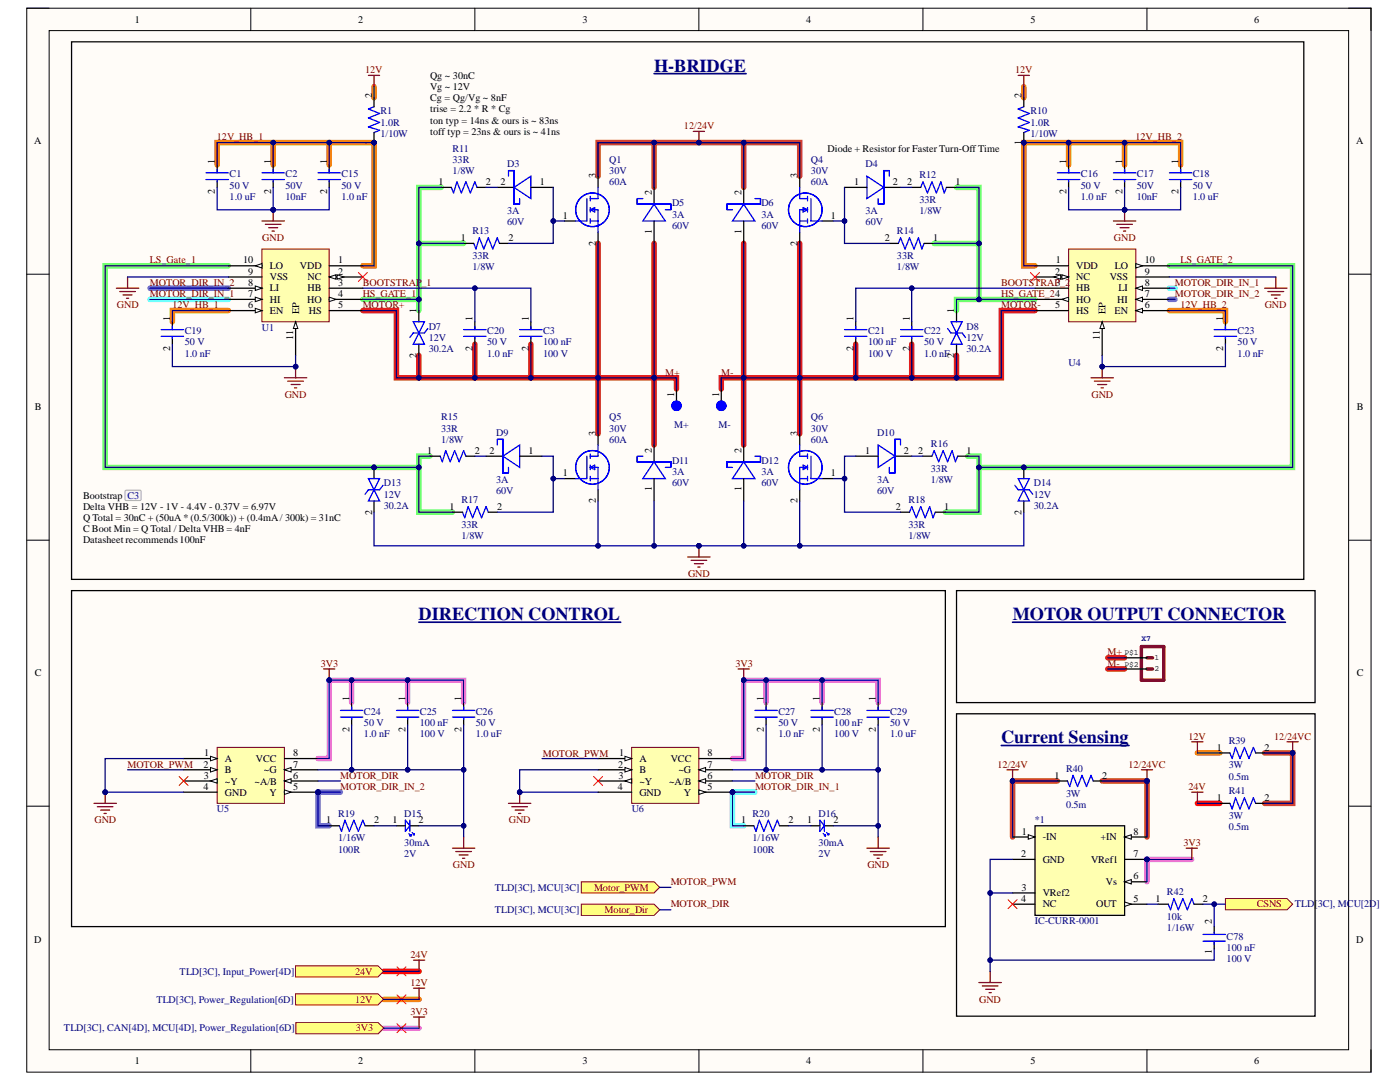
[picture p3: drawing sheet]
<svg xmlns="http://www.w3.org/2000/svg" width="279mm" height="216mm" viewBox="0 0 279 216" stroke-linecap="round" stroke-linejoin="round" font-family="sans-serif">
<defs><g id="words">
<g font-size="3.6" fill="#000080">
<text x="130.6" y="14.3">H-BRIDGE</text>
<text x="83.5" y="123.7">DIRECTION CONTROL</text>
<text x="202.1" y="123.7">MOTOR OUTPUT CONNECTOR</text>
<text x="199.8" y="148.3">Current Sensing</text>
</g>
<g font-size="2">
<text x="26.9" y="4.6">1</text>
<text x="71.5" y="4.6">2</text>
<text x="116.3" y="4.6">3</text>
<text x="160.9" y="4.6">4</text>
<text x="205.7" y="4.6">5</text>
<text x="250.3" y="4.6">6</text>
<text x="85.8" y="15.7">Qg ~ 30nC</text>
<text x="85.8" y="17.9">Vg ~ 12V</text>
<text x="74.2" y="19.5" transform="rotate(-90 74.2 19.5)">2</text>
<text x="85.8" y="20.2">Cg = Qg/Vg ~ 8nF</text>
<text x="85.8" y="22.4">trise = 2.2 * R * Cg</text>
<text x="203.9" y="19.5" transform="rotate(-90 203.9 19.5)">2</text>
<text x="6.8" y="28.8">A</text>
<text x="74.2" y="29" transform="rotate(-90 74.2 29)">1</text>
<text x="85.8" y="24.7">ton typ = 14ns &amp; ours is ~ 83ns</text>
<text x="85.8" y="26.9">toff typ = 23ns &amp; ours is ~ 41ns</text>
<text x="203.9" y="29" transform="rotate(-90 203.9 29)">1</text>
<text x="270.7" y="28.8">A</text>
<text x="42.9" y="32.7" transform="rotate(-90 42.9 32.7)">1</text>
<text x="54.1" y="32.7" transform="rotate(-90 54.1 32.7)">1</text>
<text x="65.3" y="32.7" transform="rotate(-90 65.3 32.7)">1</text>
<text x="118.9" y="35.6" transform="rotate(-90 118.9 35.6)">3</text>
<text x="159.1" y="35.6" transform="rotate(-90 159.1 35.6)">3</text>
<text x="165.1" y="30.3">Diode + Resistor for Faster Turn-Off Time</text>
<text x="212.8" y="32.7" transform="rotate(-90 212.8 32.7)">1</text>
<text x="224" y="32.7" transform="rotate(-90 224 32.7)">1</text>
<text x="235.2" y="32.7" transform="rotate(-90 235.2 32.7)">1</text>
<text x="42.9" y="38.8" transform="rotate(-90 42.9 38.8)">2</text>
<text x="54.1" y="38.8" transform="rotate(-90 54.1 38.8)">2</text>
<text x="65.3" y="38.8" transform="rotate(-90 65.3 38.8)">2</text>
<text x="87.5" y="36.9">1</text>
<text x="97" y="36.9">2</text>
<text x="99.9" y="36.9">2</text>
<text x="107.7" y="36.9">1</text>
<text x="130.1" y="39" transform="rotate(-90 130.1 39)">2</text>
<text x="148" y="39" transform="rotate(-90 148 39)">2</text>
<text x="170.5" y="36.9">1</text>
<text x="178.2" y="36.9">2</text>
<text x="181" y="36.9">2</text>
<text x="190.7" y="36.9">1</text>
<text x="212.8" y="38.8" transform="rotate(-90 212.8 38.8)">2</text>
<text x="224" y="38.8" transform="rotate(-90 224 38.8)">2</text>
<text x="235.2" y="38.8" transform="rotate(-90 235.2 38.8)">2</text>
<text x="112.3" y="43.6">1</text>
<text x="130.1" y="46.7" transform="rotate(-90 130.1 46.7)">1</text>
<text x="148" y="46.7" transform="rotate(-90 148 46.7)">1</text>
<text x="165.8" y="43.6">1</text>
<text x="48.5" y="52.6">10</text>
<text x="53.9" y="53.7">LO</text>
<text x="59.9" y="53.7">VDD</text>
<text x="67.5" y="52.6">1</text>
<text x="92" y="48.1">1</text>
<text x="101.5" y="48.1">2</text>
<text x="118.9" y="49" transform="rotate(-90 118.9 49)">2</text>
<text x="159.1" y="49" transform="rotate(-90 159.1 49)">2</text>
<text x="176.6" y="48.1">2</text>
<text x="186.2" y="48.1">1</text>
<text x="210.7" y="52.6">1</text>
<text x="214.8" y="53.7">VDD</text>
<text x="222.5" y="53.7">LO</text>
<text x="228.5" y="52.6">10</text>
<text x="49.6" y="59.3">7</text>
<text x="49.6" y="57.1">8</text>
<text x="49.6" y="54.9">9</text>
<text x="53.9" y="58.2">LI</text>
<text x="53.9" y="56">VSS</text>
<text x="61.4" y="58.2">HB</text>
<text x="61.4" y="56">NC</text>
<text x="67.5" y="57.1">3</text>
<text x="67.5" y="59.3">4</text>
<text x="67.5" y="54.9">2</text>
<text x="210.6" y="54.9">2</text>
<text x="210.6" y="57.1">3</text>
<text x="214.8" y="58.2">HB</text>
<text x="214.8" y="56">NC</text>
<text x="221.5" y="56">VSS</text>
<text x="223.2" y="58.2">LI</text>
<text x="228.5" y="59.3">7</text>
<text x="228.5" y="57.1">8</text>
<text x="228.5" y="54.9">9</text>
<text x="34" y="64" transform="rotate(-90 34 64)">1</text>
<text x="49.6" y="61.5">6</text>
<text x="53.9" y="60.4">HI</text>
<text x="53.9" y="62.6">EN</text>
<text x="59.7" y="62.6" transform="rotate(-90 59.7 62.6)">EP</text>
<text x="61.3" y="60.4">HO</text>
<text x="61.6" y="62.6">HS</text>
<text x="67.5" y="61.5">5</text>
<text x="83.1" y="62.4" transform="rotate(-90 83.1 62.4)">1</text>
<text x="94.3" y="64" transform="rotate(-90 94.3 64)">1</text>
<text x="105.5" y="64" transform="rotate(-90 105.5 64)">1</text>
<text x="170.3" y="64" transform="rotate(-90 170.3 64)">1</text>
<text x="181.6" y="64" transform="rotate(-90 181.6 64)">1</text>
<text x="190.4" y="62.4" transform="rotate(-90 190.4 62.4)">1</text>
<text x="210.6" y="61.5">5</text>
<text x="214.8" y="60.4">HO</text>
<text x="214.8" y="62.6">HS</text>
<text x="220.6" y="62.6" transform="rotate(-90 220.6 62.6)">EP</text>
<text x="222.4" y="62.6">EN</text>
<text x="223" y="60.4">HI</text>
<text x="228.5" y="61.5">6</text>
<text x="244.1" y="64" transform="rotate(-90 244.1 64)">1</text>
<text x="34" y="70.1" transform="rotate(-90 34 70.1)">2</text>
<text x="58.5" y="67.8" transform="rotate(-90 58.5 67.8)">11</text>
<text x="83.1" y="71.4" transform="rotate(-90 83.1 71.4)">2</text>
<text x="94.3" y="70.1" transform="rotate(-90 94.3 70.1)">2</text>
<text x="105.5" y="70.1" transform="rotate(-90 105.5 70.1)">2</text>
<text x="170.3" y="70.1" transform="rotate(-90 170.3 70.1)">2</text>
<text x="181.6" y="70.1" transform="rotate(-90 181.6 70.1)">2</text>
<text x="190.4" y="71.4" transform="rotate(-90 190.4 71.4)">2</text>
<text x="219.5" y="67.8" transform="rotate(-90 219.5 67.8)">11</text>
<text x="244.1" y="70.1" transform="rotate(-90 244.1 70.1)">2</text>
<text x="6.9" y="81.9">B</text>
<text x="134.5" y="79.2" transform="rotate(-90 134.5 79.2)">1</text>
<text x="143.5" y="79.2" transform="rotate(-90 143.5 79.2)">1</text>
<text x="270.8" y="81.9">B</text>
<text x="118.9" y="87" transform="rotate(-90 118.9 87)">3</text>
<text x="159.1" y="87" transform="rotate(-90 159.1 87)">3</text>
<text x="74.2" y="93.7" transform="rotate(-90 74.2 93.7)">1</text>
<text x="85.2" y="90.6">1</text>
<text x="94.8" y="90.6">2</text>
<text x="97.7" y="90.6">2</text>
<text x="105.4" y="90.6">1</text>
<text x="112.3" y="95">1</text>
<text x="130.1" y="90.4" transform="rotate(-90 130.1 90.4)">2</text>
<text x="148" y="90.4" transform="rotate(-90 148 90.4)">2</text>
<text x="165.8" y="95">1</text>
<text x="172.7" y="90.6">1</text>
<text x="180.4" y="90.6">2</text>
<text x="183.2" y="90.6">2</text>
<text x="192.9" y="90.6">1</text>
<text x="203.9" y="93.7" transform="rotate(-90 203.9 93.7)">1</text>
<text x="16.6" y="99.5">Bootstrap C3</text>
<text x="16.6" y="101.8">Delta VHB = 12V - 1V - 4.4V - 0.37V = 6.97V</text>
<text x="89.7" y="101.8">1</text>
<text x="99.2" y="101.8">2</text>
<text x="118.9" y="100.4" transform="rotate(-90 118.9 100.4)">2</text>
<text x="130.1" y="98" transform="rotate(-90 130.1 98)">1</text>
<text x="148" y="98" transform="rotate(-90 148 98)">1</text>
<text x="159.1" y="100.4" transform="rotate(-90 159.1 100.4)">2</text>
<text x="178.8" y="101.8">2</text>
<text x="188.4" y="101.8">1</text>
<text x="16.6" y="104">Q Total = 30nC + (50uA * (0.5/300k)) + (0.4mA/ 300k) = 31nC</text>
<text x="16.6" y="106.2">C Boot Min = Q Total / Delta VHB = 4nF</text>
<text x="74.2" y="102.7" transform="rotate(-90 74.2 102.7)">2</text>
<text x="203.9" y="102.7" transform="rotate(-90 203.9 102.7)">2</text>
<text x="16.6" y="108.4">Datasheet recommends100nF</text>
<text x="6.9" y="135">C</text>
<text x="270.8" y="135">C</text>
<text x="69.8" y="140" transform="rotate(-90 69.8 140)">1</text>
<text x="80.9" y="140" transform="rotate(-90 80.9 140)">1</text>
<text x="92.1" y="140" transform="rotate(-90 92.1 140)">1</text>
<text x="152.5" y="140" transform="rotate(-90 152.5 140)">1</text>
<text x="163.6" y="140" transform="rotate(-90 163.6 140)">1</text>
<text x="174.8" y="140" transform="rotate(-90 174.8 140)">1</text>
<text x="69.8" y="146.1" transform="rotate(-90 69.8 146.1)">2</text>
<text x="80.9" y="146.1" transform="rotate(-90 80.9 146.1)">2</text>
<text x="92.1" y="146.1" transform="rotate(-90 92.1 146.1)">2</text>
<text x="152.5" y="146.1" transform="rotate(-90 152.5 146.1)">2</text>
<text x="163.6" y="146.1" transform="rotate(-90 163.6 146.1)">2</text>
<text x="174.8" y="146.1" transform="rotate(-90 174.8 146.1)">2</text>
<text x="242.9" y="149.8">1</text>
<text x="252.3" y="149.8">2</text>
<text x="40.6" y="153.2">2</text>
<text x="40.7" y="155.4">3</text>
<text x="40.8" y="150.9">1</text>
<text x="44.9" y="152.1">A</text>
<text x="44.9" y="154.3">B</text>
<text x="51.1" y="152.1">VCC</text>
<text x="52.7" y="154.3">~G</text>
<text x="58.5" y="155.4">6</text>
<text x="58.5" y="153.2">7</text>
<text x="58.5" y="150.9">8</text>
<text x="123.4" y="153.2">2</text>
<text x="123.5" y="155.4">3</text>
<text x="123.5" y="150.9">1</text>
<text x="127.6" y="152.1">A</text>
<text x="127.6" y="154.3">B</text>
<text x="133.9" y="152.1">VCC</text>
<text x="135.4" y="154.3">~G</text>
<text x="141.2" y="155.4">6</text>
<text x="141.2" y="153.2">7</text>
<text x="141.2" y="150.9">8</text>
<text x="210.5" y="155.4">1</text>
<text x="219.9" y="155.4">2</text>
<text x="40.6" y="157.6">4</text>
<text x="44.9" y="156.5">~Y</text>
<text x="44.9" y="158.7">GND</text>
<text x="50.8" y="156.5">~A/B</text>
<text x="53.8" y="158.7">Y</text>
<text x="58.5" y="157.6">5</text>
<text x="123.3" y="157.6">4</text>
<text x="127.6" y="156.5">~Y</text>
<text x="127.6" y="158.7">GND</text>
<text x="133.5" y="156.5">~A/B</text>
<text x="136.5" y="158.7">Y</text>
<text x="141.2" y="157.6">5</text>
<text x="242.9" y="159.8">1</text>
<text x="252.3" y="159.8">2</text>
<text x="65.1" y="164.3">1</text>
<text x="74.7" y="164.3">2</text>
<text x="78.3" y="164.3">1</text>
<text x="83.5" y="164.3">2</text>
<text x="147.9" y="164.3">1</text>
<text x="157.4" y="164.3">2</text>
<text x="161.1" y="164.3">1</text>
<text x="166.3" y="164.3">2</text>
<text x="204" y="166.5">1</text>
<text x="208.1" y="167.7">-IN</text>
<text x="219.6" y="167.7">+IN</text>
<text x="226.2" y="166.5">8</text>
<text x="203.8" y="171">2</text>
<text x="208.1" y="172.2">GND</text>
<text x="217.7" y="172.2">VRef1</text>
<text x="226.2" y="171">7</text>
<text x="203.8" y="180">4</text>
<text x="203.9" y="177.8">3</text>
<text x="208.1" y="178.9">VRef2</text>
<text x="220.7" y="176.6">Vs</text>
<text x="226.2" y="180">5</text>
<text x="226.2" y="175.5">6</text>
<text x="230.6" y="180">1</text>
<text x="240.1" y="180">2</text>
<text x="208.1" y="181.1">NC</text>
<text x="218.8" y="181.1">OUT</text>
<text x="241.8" y="184.4" transform="rotate(-90 241.8 184.4)">2</text>
<text x="6.8" y="188.1">D</text>
<text x="241.8" y="190.4" transform="rotate(-90 241.8 190.4)">1</text>
<text x="270.7" y="188.1">D</text>
<text x="26.9" y="212.3">1</text>
<text x="71.5" y="212.3">2</text>
<text x="116.3" y="212.3">3</text>
<text x="160.9" y="212.3">4</text>
<text x="205.7" y="212.3">5</text>
<text x="250.3" y="212.3">6</text>
</g>
<g font-size="2" fill="#800000">
<text x="72.9" y="14.6">12V</text>
<text x="202.6" y="14.6">12V</text>
<text x="43.3" y="28">12V_HB_1</text>
<text x="136.5" y="25.8">12/24V</text>
<text x="226.6" y="28">12V_HB_2</text>
<text x="29.9" y="52.6">LS_Gate_1</text>
<text x="52.3" y="48.1">GND</text>
<text x="222.3" y="48.1">GND</text>
<text x="235.6" y="52.6">LS_GATE_2</text>
<text x="29.9" y="59.3">MOTOR_DIR_IN_1</text>
<text x="29.9" y="57.1">MOTOR_DIR_IN_2</text>
<text x="72.4" y="57.1">BOOTSTRAP</text>
<text x="72.4" y="59.3">HS_GATE_1</text>
<text x="84.1" y="57.1">_1</text>
<text x="199.8" y="57.1">BOOTSTRAP_2</text>
<text x="199.8" y="59.3">HS_GATE_24</text>
<text x="234.5" y="59.3">MOTOR_DIR_IN_2</text>
<text x="234.5" y="57.1">MOTOR_DIR_IN_1</text>
<text x="23.3" y="61.5">GND</text>
<text x="34.4" y="61.5">12V_HB_1</text>
<text x="72.4" y="61.5">MOTOR+</text>
<text x="199.8" y="61.5">MOTOR-</text>
<text x="235.6" y="61.5">12V_HB_2</text>
<text x="252.4" y="61.5">GND</text>
<text x="132.8" y="75">M+</text>
<text x="143.9" y="75">M-</text>
<text x="56.8" y="79.4">GND</text>
<text x="217.8" y="79.4">GND</text>
<text x="137.3" y="115.1">GND</text>
<text x="221" y="130.8">M+</text>
<text x="64" y="133">3V3</text>
<text x="146.8" y="133">3V3</text>
<text x="221" y="133">M-</text>
<text x="237.2" y="147.6">12V</text>
<text x="254.3" y="147.6">12/24VC</text>
<text x="25.5" y="153.2">MOTOR_PWM</text>
<text x="67.9" y="155.4">MOTOR_DIR</text>
<text x="108.3" y="151">MOTOR_PWM</text>
<text x="150.7" y="155.4">MOTOR_DIR</text>
<text x="199.1" y="153.2">12/24V</text>
<text x="225.2" y="153.2">12/24VC</text>
<text x="67.9" y="157.6">MOTOR_DIR_IN_2</text>
<text x="150.7" y="157.6">MOTOR_DIR_IN_1</text>
<text x="237.2" y="157.6">24V</text>
<text x="18.9" y="164.3">GND</text>
<text x="101.6" y="164.3">GND</text>
<text x="90.4" y="173.3">GND</text>
<text x="173.1" y="173.3">GND</text>
<text x="236.2" y="168.8">3V3</text>
<text x="118.6" y="177.8">Motor_PWM</text>
<text x="133.9" y="176.6">MOTOR_PWM</text>
<text x="120.7" y="182.2">Motor_Dir</text>
<text x="133.9" y="181.1">MOTOR_DIR</text>
<text x="250.8" y="181.1">CSNS</text>
<text x="81.9" y="191.1">24V</text>
<text x="70.9" y="194.5">24V</text>
<text x="81.9" y="196.7">12V</text>
<text x="70.9" y="200.1">12V</text>
<text x="81.9" y="202.4">3V3</text>
<text x="195.4" y="200.1">GND</text>
<text x="71" y="205.8">3V3</text>
</g>
<g font-size="2" fill="#000080">
<text x="75.9" y="22.8">R1</text>
<text x="205.7" y="22.8">R10</text>
<text x="75.9" y="25.1">1.0R</text>
<text x="75.9" y="27.3">1/10W</text>
<text x="205.7" y="25.1">1.0R</text>
<text x="205.7" y="27.3">1/10W</text>
<text x="45.8" y="35.4">C1</text>
<text x="57" y="35.4">C2</text>
<text x="68.2" y="35.4">C15</text>
<text x="90.3" y="32.5">33R</text>
<text x="90.3" y="34.7">1/8W</text>
<text x="90.3" y="30.3">R11</text>
<text x="101.2" y="33.4">D3</text>
<text x="121.6" y="34.7">30V</text>
<text x="121.6" y="32.5">Q1</text>
<text x="161.8" y="34.7">30V</text>
<text x="161.8" y="32.5">Q4</text>
<text x="172.8" y="33.4">D4</text>
<text x="183.5" y="35.6">R12</text>
<text x="215.7" y="35.4">C16</text>
<text x="226.9" y="35.4">C17</text>
<text x="238" y="35.4">C18</text>
<text x="45.8" y="37.6">50 V</text>
<text x="45.8" y="39.8">1.0 uF</text>
<text x="57" y="37.6">50V</text>
<text x="57" y="39.8">10nF</text>
<text x="68.2" y="37.6">50 V</text>
<text x="68.2" y="39.8">1.0 nF</text>
<text x="121.6" y="36.9">60A</text>
<text x="134.1" y="41.2">D5</text>
<text x="152" y="41.2">D6</text>
<text x="161.8" y="36.9">60A</text>
<text x="183.5" y="40.5">33R</text>
<text x="215.7" y="37.6">50 V</text>
<text x="215.7" y="39.8">1.0 nF</text>
<text x="226.9" y="37.6">50V</text>
<text x="226.9" y="39.8">10nF</text>
<text x="238" y="37.6">50 V</text>
<text x="238" y="39.8">1.0 uF</text>
<text x="94.3" y="46.7">R13</text>
<text x="101.2" y="42.8">3A</text>
<text x="101.2" y="45">60V</text>
<text x="134.1" y="43.4">3A</text>
<text x="134.1" y="45.6">60V</text>
<text x="152" y="43.4">3A</text>
<text x="152" y="45.6">60V</text>
<text x="172.8" y="42.8">3A</text>
<text x="172.8" y="45">60V</text>
<text x="179" y="46.7">R14</text>
<text x="183.5" y="42.8">1/8W</text>
<text x="94.3" y="51.7">33R</text>
<text x="94.3" y="53.9">1/8W</text>
<text x="179" y="51.7">33R</text>
<text x="179" y="53.9">1/8W</text>
<text x="85.6" y="65.8">D7</text>
<text x="192.9" y="65.8">D8</text>
<text x="36.9" y="68.9">50 V</text>
<text x="36.9" y="71.2">1.0 nF</text>
<text x="36.9" y="66.7">C19</text>
<text x="52.3" y="66">U1</text>
<text x="85.6" y="68">12V</text>
<text x="85.6" y="70.2">30.2A</text>
<text x="97.2" y="68.9">50 V</text>
<text x="97.2" y="71.2">1.0 nF</text>
<text x="97.2" y="66.7">C20</text>
<text x="108.4" y="68.9">100 nF</text>
<text x="108.4" y="71.2">100 V</text>
<text x="108.4" y="66.7">C3</text>
<text x="173.3" y="68.9">100 nF</text>
<text x="173.3" y="71.2">100 V</text>
<text x="173.3" y="66.7">C21</text>
<text x="184.4" y="68.9">50 V</text>
<text x="184.4" y="71.2">1.0 nF</text>
<text x="184.4" y="66.7">C22</text>
<text x="192.9" y="68">12V</text>
<text x="192.9" y="70.2">30.2A</text>
<text x="247" y="68.9">50 V</text>
<text x="247" y="71.2">1.0 nF</text>
<text x="247" y="66.7">C23</text>
<text x="213.3" y="73.1">U4</text>
<text x="88" y="83.8">R15</text>
<text x="121.6" y="83.8">Q5</text>
<text x="161.8" y="83.8">Q6</text>
<text x="88" y="86.1">33R</text>
<text x="88" y="88.3">1/8W</text>
<text x="99" y="87">D9</text>
<text x="121.6" y="86.1">30V</text>
<text x="121.6" y="88.3">60A</text>
<text x="134.5" y="85.5">M+</text>
<text x="143.4" y="85.5">M-</text>
<text x="161.8" y="86.1">30V</text>
<text x="161.8" y="88.3">60A</text>
<text x="175" y="87">D10</text>
<text x="185.8" y="89.3">R16</text>
<text x="134.1" y="94.8">3A</text>
<text x="134.1" y="92.6">D11</text>
<text x="152" y="94.8">3A</text>
<text x="152" y="92.6">D12</text>
<text x="185.8" y="94.2">33R</text>
<text x="76.6" y="99.3">12V</text>
<text x="76.6" y="101.5">30.2A</text>
<text x="76.6" y="97">D13</text>
<text x="92.1" y="100.4">R17</text>
<text x="99" y="96.4">3A</text>
<text x="99" y="98.6">60V</text>
<text x="134.1" y="97">60V</text>
<text x="152" y="97">60V</text>
<text x="175" y="96.4">3A</text>
<text x="175" y="98.6">60V</text>
<text x="181.3" y="100.4">R18</text>
<text x="185.8" y="96.4">1/8W</text>
<text x="206.3" y="99.3">12V</text>
<text x="206.3" y="101.5">30.2A</text>
<text x="206.3" y="97">D14</text>
<text x="92.1" y="105.3">33R</text>
<text x="92.1" y="107.6">1/8W</text>
<text x="181.3" y="105.3">33R</text>
<text x="181.3" y="107.6">1/8W</text>
<text x="72.6" y="142.7">C24</text>
<text x="83.8" y="142.7">C25</text>
<text x="95" y="142.7">C26</text>
<text x="155.3" y="142.7">C27</text>
<text x="166.5" y="142.7">C28</text>
<text x="177.7" y="142.7">C29</text>
<text x="72.6" y="144.9">50 V</text>
<text x="72.6" y="147.1">1.0 nF</text>
<text x="83.8" y="144.9">100 nF</text>
<text x="83.8" y="147.1">100 V</text>
<text x="95" y="144.9">50 V</text>
<text x="95" y="147.1">1.0 uF</text>
<text x="155.3" y="144.9">50 V</text>
<text x="155.3" y="147.1">1.0 nF</text>
<text x="166.5" y="144.9">100 nF</text>
<text x="166.5" y="147.1">100 V</text>
<text x="177.7" y="144.9">50 V</text>
<text x="177.7" y="147.1">1.0 uF</text>
<text x="245.2" y="148.4">R39</text>
<text x="212.8" y="154">R40</text>
<text x="245.2" y="153.3">3W</text>
<text x="245.2" y="155.6">0.5m</text>
<text x="212.8" y="159">3W</text>
<text x="212.8" y="161.2">0.5m</text>
<text x="245.2" y="158.5">R41</text>
<text x="43.3" y="162.1">U5</text>
<text x="67.5" y="167.9">1/16W</text>
<text x="67.5" y="163">R19</text>
<text x="80.7" y="163">D15</text>
<text x="126.1" y="162.1">U6</text>
<text x="150.2" y="167.9">1/16W</text>
<text x="150.2" y="163">R20</text>
<text x="163.4" y="163">D16</text>
<text x="206.5" y="164.3">*1</text>
<text x="245.2" y="163.4">3W</text>
<text x="245.2" y="165.7">0.5m</text>
<text x="67.5" y="170.1">100R</text>
<text x="80.7" y="168.8">30mA</text>
<text x="80.7" y="171">2V</text>
<text x="150.2" y="170.1">100R</text>
<text x="163.4" y="168.8">30mA</text>
<text x="163.4" y="171">2V</text>
<text x="98.8" y="177.8">TLD[3C], MCU[3C]</text>
<text x="232.9" y="178.6">R42</text>
<text x="98.8" y="182.2">TLD[3C], MCU[3C]</text>
<text x="206.5" y="184.4">IC-CURR-0001</text>
<text x="232.9" y="183.5">10k</text>
<text x="232.9" y="185.8">1/16W</text>
<text x="258.4" y="181.1">TLD[3C], MCU[2D]</text>
<text x="244.8" y="189.8">100 nF</text>
<text x="244.8" y="187.6">C78</text>
<text x="35.9" y="194.5">TLD[3C], Input_Power[4D]</text>
<text x="244.8" y="192">100 V</text>
<text x="31.2" y="200.1">TLD[3C], Power_Regulation[6D]</text>
<text x="12.8" y="205.8">TLD[3C], CAN[4D], MCU[4D], Power_Regulation[6D]</text>
</g>
<g font-size="1.6">
<text x="224.4" y="130.8">P$1</text>
<text x="230.4" y="131.7">1</text>
<text x="224.4" y="133">P$2</text>
<text x="230.4" y="133.9">2</text>
</g>
<text font-size="1.6" fill="#000080" x="227.8" y="127.9">X7</text>
</g></defs>
<path d="M5.3 1.6h268.3v212.3h-268.3z" fill-rule="evenodd" fill="#fffcf8"/>
<path d="M5.3 1.6h268.3v212.3h-268.3z" fill="none" stroke="#000" stroke-width=".2"/>
<path d="M9.8 6.1h259.3v203.4h-259.3z" fill-rule="evenodd" fill="#fffcf8"/>
<g fill="none" stroke="#000" stroke-width=".2">
<path d="M5.3 1.6h4.5M9.8 6.1h259.3v203.4h-259.3zM50 1.6v4.5M94.8 1.6v4.5M139.5 1.6v4.5M184.2 1.6v4.5M228.9 1.6v4.5M269.1 1.6h4.5v4.5M5.3 54.7h4.5M269.1 54.7h4.5M5.3 107.8h4.5M269.1 107.8h4.5"/>
<path d="M5.3 160.9h4.5M269.1 160.9h4.5M50 209.5v4.4M94.8 209.5v4.4M139.5 209.5v4.4M184.2 209.5v4.4M228.9 209.5v4.4M273.6 209.5v4.4"/>
</g>
<path d="M74.6 17.3v2.2M204.3 17.3v2.2M43.3 32.9v-4.4h31.3v24.5h-2.2M54.5 28.5v4.4M65.7 28.5v4.4M213.3 28.5v4.4M224.4 28.5v4.4M235.6 32.9v-4.4h-31.3v24.5h2.3M45.6 62h-11.2v2.2M233.4 62h11.2v2.2M239 150.2h4.4M76.5 199.4h7.1" fill="none" stroke="#fd8300" stroke-width="1.1"/>
<path d="M88.1 37.4h-4.5v22.3M190.9 37.4h4.5v22.3M45.6 53h-24.6v40.3h62.6M72.4 59.7h11.2v2.3M83.6 48.6h8.9M186.4 48.6h9M206.6 59.7h-15.7v2.3M233.4 53h24.6v40.3h-62.6M85.8 91h-2.2v11.2h6.7M193.1 91h2.3v11.2h-6.7" fill="none" stroke="#6eff6e" stroke-width="1.1"/>
<path d="M29.9 57.5h15.7M233.4 59.7h1.1M67.9 158.1h-4.4v6.7h2.2" fill="none" stroke="#6e6eff" stroke-width="1.1"/>
<path d="M29.9 59.7h15.7M233.4 57.5h1.1M150.7 158.1h-4.5v6.7h2.2" fill="none" stroke="#6effff" stroke-width="1.1"/>
<g fill="none" stroke="#e31d1d" stroke-width="1.1">
<path d="M119.4 48.6v26.8h-40.3v-13.4h-6.7M130.5 48.6v40.2M148.4 48.6v40.2M159.6 48.6v26.8h40.2v-13.4h6.8M83.6 70.9v4.5M94.8 68.7v6.7M105.9 68.7v6.7M135 77.6v-2.2h-15.6v11.2M143.9 77.6v-2.2h15.7v11.2M170.8 68.7v6.7M182 68.7v6.7M190.9 70.9v4.5"/>
<path d="M221.1 131.3h3.3M221.1 133.5h3.3"/>
</g>
<path d="M119.4 35.2v-6.7h29v8.9M130.5 28.5v8.9M148.4 28.5h11.2v6.7M211 155.8h-8.9v11.2M220 155.8h8.9v11.2M252.4 150.2h5.6v10.1h-5.6" fill="none" stroke="#cc4125" stroke-width="1.1"/>
<path d="M70.2 135.7v4.5M81.4 135.7v4.5M152.9 135.7v4.5M164.1 135.7v4.5M92.5 140.2v-4.5h-26.8v15.7h-2.2M175.3 140.2v-4.5h-26.9v15.7h-2.2M237.8 171.5h-8.9v4.5M76.6 205.2h7" fill="none" stroke="#ff6eff" stroke-width="1.1"/>
<path d="M239 160.3h4.4M76.5 193.8h7.1" fill="none" stroke="#f00" stroke-width="1.1"/>
<path d="M52.3 49.7h13.4v14.5h-13.4z" fill-rule="evenodd" fill="#ffffb0"/>
<path d="M52.3 49.7h13.4v14.5h-13.4z" fill="none" stroke="#800000" stroke-width=".2"/>
<path d="M65.7 53h6.7M65.7 57.5h6.7M65.7 59.7h6.7" fill="none" stroke="#000" stroke-width=".25"/>
<path d="M65.7 59.3l1.3 .4-1.3 .5z" fill="#f8fcff"/>
<path d="M65.7 59.3l1.3 .4-1.3 .5z" fill="none" stroke="#000" stroke-width=".2"/>
<path d="M45.6 59.7h6.7M65.7 62h6.7" fill="none" stroke="#000" stroke-width=".25"/>
<path d="M50.9 59.3l1.4 .4-1.4 .5z" fill="#f8fcff"/>
<path d="M50.9 59.3l1.4 .4-1.4 .5z" fill="none" stroke="#000" stroke-width=".2"/>
<path d="M45.6 57.5h6.7" fill="none" stroke="#000" stroke-width=".25"/>
<path d="M50.9 57.1l1.4 .4-1.4 .5z" fill="#f8fcff"/>
<path d="M50.9 57.1l1.4 .4-1.4 .5z" fill="none" stroke="#000" stroke-width=".2"/>
<path d="M45.6 55.3h6.7M45.6 53h6.7" fill="none" stroke="#000" stroke-width=".25"/>
<path d="M50.9 53l1.4-.4v.9z" fill="#f8fcff"/>
<path d="M50.9 53l1.4-.4v.9z" fill="none" stroke="#000" stroke-width=".2"/>
<path d="M65.7 55.3h6.7" fill="none" stroke="#000" stroke-width=".25"/>
<path d="M65.7 55.3l1.3-.5v.9z" fill="#f8fcff"/>
<path d="M65.7 55.3l1.3-.5v.9z" fill="none" stroke="#000" stroke-width=".2"/>
<path d="M67.3 54.8l1.3 .5-1.3 .4z" fill="#f8fcff"/>
<path d="M67.3 54.8l1.3 .5-1.3 .4z" fill="none" stroke="#000" stroke-width=".2"/>
<path d="M45.6 62h6.7" fill="none" stroke="#000" stroke-width=".25"/>
<path d="M50.9 61.5l1.4 .5-1.4 .4z" fill="#f8fcff"/>
<path d="M50.9 61.5l1.4 .5-1.4 .4z" fill="none" stroke="#000" stroke-width=".2"/>
<path d="M59 64.2v6.7" fill="none" stroke="#000" stroke-width=".25"/>
<path d="M59 64.2l.4 1.3h-.9z" fill="#f8fcff"/>
<path d="M59 64.2l.4 1.3h-.9z" fill="none" stroke="#000" stroke-width=".2"/>
<path d="M119.4 35.2v2.2M112.7 44.1h2.2M119.4 46.3v2.3" fill="none" stroke="#000" stroke-width=".25"/>
<g fill="none" stroke="#00f" stroke-width=".25">
<path d="M117.1 39.6v4.5h-2.2M117.8 39.2v.9M119.4 37.4v2.2h-1.6M117.8 41.9h1.6v4.4M117.8 44.1h1.6M117.8 41.4v.9M117.8 43.7v.8M117.8 41.9l.9-.5v.9z"/>
<circle cx="118.2" cy="41.9" r="3.4"/>
</g>
<circle cx="74.6" cy="28.5" r=".45" fill="#000080"/>
<circle cx="74.6" cy="28.5" r=".45" fill="none" stroke="#000080" stroke-width=".2"/>
<path d="M74.6 21.3l-1.1 .4 2.3 .9-2.3 .9 2.3 .9-2.3 .9 2.3 .7-1.2 .4" fill="none" stroke="#00f" stroke-width=".25"/>
<path d="M74.6 26.4v2.1" fill="none" stroke="#000" stroke-width=".25"/>
<circle cx="74.6" cy="28.5" r=".45" fill="#000080"/>
<circle cx="74.6" cy="28.5" r=".45" fill="none" stroke="#000080" stroke-width=".2"/>
<path d="M74.6 19.5v1.8M43.3 32.9v1.6M43.3 36.1v1.3M54.5 32.9v1.6M54.5 36.1v1.3" fill="none" stroke="#000" stroke-width=".25"/>
<path d="M73.5 15h2.3M74.6 15v2.3M52.3 44.1h4.5M53 44.8h3.1M53.6 45.4h1.8M54.3 46.1h.4M54.5 41.9v2.2" fill="none" stroke="#800000" stroke-width=".25"/>
<path d="M41.1 34.5h4.5M41.1 35.8h4.5M43.3 33.8v.7M43.3 36.1v.2M52.3 34.5h4.5M52.3 35.8h4.5M54.5 33.8v.7M54.5 36.1v.2" fill="none" stroke="#00f" stroke-width=".25"/>
<path d="M71.5 54.4l1.8 1.8M73.3 54.4l-1.8 1.8" fill="none" stroke="#f00" stroke-width=".2"/>
<circle cx="54.5" cy="41.9" r=".45" fill="#000080"/>
<circle cx="54.5" cy="41.9" r=".45" fill="none" stroke="#000080" stroke-width=".2"/>
<path d="M25 97.9l.2-.1h2.8l.2 .3-.1 1.7-.2 .1h-2.8l-.2-.3z" fill="#f5f5f5"/>
<path d="M25 97.9l.2-.1h2.8l.2 .3-.1 1.7-.2 .1h-2.8l-.2-.3z" fill="none" stroke="#a9a9a9" stroke-width=".2"/>
<path d="M99.2 37.4h3.4M105.9 37.4h4.5M92.5 48.6h2M99.7 48.6h1.8M94.8 64.2v1.6M94.8 67.3v1.4M105.9 64.2v1.6M105.9 67.3v1.4M112.7 95.5h2.2M119.4 86.6v2.2M119.4 97.7v2.3" fill="none" stroke="#000" stroke-width=".25"/>
<g fill="none" stroke="#00f" stroke-width=".25">
<path d="M102.6 37.4l3.3-2.2v4.4zM94.5 48.6l.5 1.1 .7-2.2 .9 2.2 .8-2.2 .9 2.2 .9-2.2 .5 1.1M92.5 65.8h4.5M92.5 67.1h4.5M94.8 65.1v.7M94.8 67.3v.3M103.7 65.8h4.5M103.7 67.1h4.5M105.9 65.1v.7M105.9 67.3v.3M117.1 91v4.5h-2.2M117.8 93.3h1.6v4.4"/>
<path d="M117.8 95.5h1.6M117.8 90.6v.9M117.8 92.8v.9M117.8 95v.9M117.8 93.3l.9-.5v.9zM119.4 88.8v2.2h-1.6"/>
<circle cx="118.2" cy="93.3" r="3.4"/>
</g>
<path d="M23.2 57.5h4.5M23.9 58.2h3.1M24.6 58.8h1.8M25.2 59.5h.5M25.5 55.3v2.2" fill="none" stroke="#800000" stroke-width=".25"/>
<path d="M102.6 37.4v3.3h1.1h-1.1z" fill-rule="evenodd" fill="#c0c0c0"/>
<path d="M102.6 37.4v3.3h1.1h-1.1zM103.7 39.6v1.1" fill="none" stroke="#00f" stroke-width=".25"/>
<path d="M101.5 34h1.1v3.4v-3.4z" fill-rule="evenodd" fill="#c0c0c0"/>
<path d="M90.1 37.4l.4 1.1 .7-2.2 .9 2.2 .9-2.2 .9 2.2 .9-2.2 .4 1.1M101.5 34h1.1v3.4v-3.4zM101.5 34v1.2M100.4 91l3.3-2.2v4.5zM92.3 102.2l.5 1.1 .6-2.2 .9 2.2 .9-2.2 .9 2.2 .9-2.2 .4 1.1" fill="none" stroke="#00f" stroke-width=".25"/>
<path d="M88.1 37.4h2M95.2 37.4h1.8M97 91h3.4M103.7 91h4.5M90.3 102.2h2M97.4 102.2h1.8" fill="none" stroke="#000" stroke-width=".25"/>
<path d="M100.4 91v3.4h1.1h-1.1z" fill-rule="evenodd" fill="#c0c0c0"/>
<path d="M100.4 91v3.4h1.1h-1.1zM101.5 93.3v1.1" fill="none" stroke="#00f" stroke-width=".25"/>
<path d="M99.2 87.7h1.2v3.3v-3.3z" fill-rule="evenodd" fill="#c0c0c0"/>
<path d="M63.5 34.5h4.4M63.5 35.8h4.4M65.7 33.8v.7M65.7 36.1v.2M82.5 64.2h2.2l-1.1 2.2zM83.6 66.4l1.1 2.3h-2.2zM85.4 65.5l-.7 .9h-2.2l-.7 .9M87.8 91l.5 1.1 .7-2.2 .8 2.2 .9-2.2 .9 2.2 .9-2.2 .5 1.1M99.2 87.7h1.2v3.3v-3.3zM99.2 87.7v1.1" fill="none" stroke="#00f" stroke-width=".25"/>
<path d="M65.7 32.9v1.6M65.7 36.1v1.3M83.6 62v2.2M83.6 68.7v2.2M85.8 91h2M93 91h1.8" fill="none" stroke="#000" stroke-width=".25"/>
<path d="M56.8 75.4h4.4M57.4 76.1h3.2M58.1 76.7h1.8M58.8 77.4h.4M59 73.1v2.3" fill="none" stroke="#800000" stroke-width=".25"/>
<circle cx="59" cy="73.1" r=".45" fill="#000080"/>
<circle cx="59" cy="73.1" r=".45" fill="none" stroke="#000080" stroke-width=".2"/>
<path d="M34.4 64.2v1.6M34.4 67.3v1.4" fill="none" stroke="#000" stroke-width=".25"/>
<path d="M32.2 65.8h4.4M32.2 67.1h4.4M34.4 65.1v.7M34.4 67.3v.3" fill="none" stroke="#00f" stroke-width=".25"/>
<circle cx="74.6" cy="93.3" r=".45" fill="#000080"/>
<circle cx="74.6" cy="93.3" r=".45" fill="none" stroke="#000080" stroke-width=".2"/>
<path d="M74.6 93.3v2.2" fill="none" stroke="#000" stroke-width=".25"/>
<circle cx="74.6" cy="93.3" r=".45" fill="#000080"/>
<circle cx="74.6" cy="93.3" r=".45" fill="none" stroke="#000080" stroke-width=".2"/>
<path d="M130.5 40.7l2.3 3.4h-4.5zM73.5 95.5h2.3l-1.2 2.2zM74.6 97.7l1.2 2.3h-2.3zM76.4 96.8l-.6 .9h-2.3l-.6 .9" fill="none" stroke="#00f" stroke-width=".25"/>
<path d="M130.5 37.4v3.3M130.5 44.1v4.5M74.6 100v2.2" fill="none" stroke="#000" stroke-width=".25"/>
<path d="M130.5 40.7h3.4v1.2v-1.2z" fill-rule="evenodd" fill="#c0c0c0"/>
<path d="M130.5 40.7h3.4v1.2v-1.2zM132.8 41.9h1.1" fill="none" stroke="#00f" stroke-width=".25"/>
<path d="M127.2 39.6v1.1h3.3h-3.3z" fill-rule="evenodd" fill="#c0c0c0"/>
<path d="M127.2 39.6v1.1h3.3h-3.3zM127.2 39.6h1.1M130.5 92.1l2.3 3.4h-4.5z" fill="none" stroke="#00f" stroke-width=".25"/>
<path d="M130.5 88.8v3.3M130.5 95.5v4.5" fill="none" stroke="#000" stroke-width=".25"/>
<path d="M130.5 92.1h3.4v1.2v-1.2z" fill-rule="evenodd" fill="#c0c0c0"/>
<path d="M130.5 92.1h3.4v1.2v-1.2zM132.8 93.3h1.1" fill="none" stroke="#00f" stroke-width=".25"/>
<path d="M127.2 91v1.1h3.3h-3.3z" fill-rule="evenodd" fill="#c0c0c0"/>
<path d="M127.2 91v1.1h3.3h-3.3zM127.2 91h1.1" fill="none" stroke="#00f" stroke-width=".25"/>
<path d="M137.2 111.1h4.5M137.9 111.8h3.1M138.6 112.5h1.8M139.3 113.1h.4M139.5 108.9v2.2" fill="none" stroke="#800000" stroke-width=".25"/>
<circle cx="139.5" cy="108.9" r=".45" fill="#000080"/>
<circle cx="139.5" cy="108.9" r=".45" fill="none" stroke="#000080" stroke-width=".2"/>
<path d="M213.3 49.7h13.4v14.5h-13.4z" fill-rule="evenodd" fill="#ffffb0"/>
<path d="M213.3 49.7h13.4v14.5h-13.4z" fill="none" stroke="#800000" stroke-width=".2"/>
<path d="M206.6 53h6.7M206.6 57.5h6.7M206.6 59.7h6.7" fill="none" stroke="#000" stroke-width=".25"/>
<path d="M211.9 59.7l1.4-.4v.9z" fill="#f8fcff"/>
<path d="M211.9 59.7l1.4-.4v.9z" fill="none" stroke="#000" stroke-width=".2"/>
<path d="M226.7 59.7h6.7M206.6 62h6.7" fill="none" stroke="#000" stroke-width=".25"/>
<path d="M226.7 59.7l1.3-.4v.9z" fill="#f8fcff"/>
<path d="M226.7 59.7l1.3-.4v.9z" fill="none" stroke="#000" stroke-width=".2"/>
<path d="M226.7 57.5h6.7" fill="none" stroke="#000" stroke-width=".25"/>
<path d="M226.7 57.5l1.3-.4v.9z" fill="#f8fcff"/>
<path d="M226.7 57.5l1.3-.4v.9z" fill="none" stroke="#000" stroke-width=".2"/>
<path d="M226.7 55.3h6.7M226.7 53h6.7" fill="none" stroke="#000" stroke-width=".25"/>
<path d="M226.7 52.6l1.3 .4-1.3 .5z" fill="#f8fcff"/>
<path d="M226.7 52.6l1.3 .4-1.3 .5z" fill="none" stroke="#000" stroke-width=".2"/>
<path d="M206.6 55.3h6.7" fill="none" stroke="#000" stroke-width=".25"/>
<path d="M211.9 54.8l1.4 .5-1.4 .4z" fill="#f8fcff"/>
<path d="M211.9 54.8l1.4 .5-1.4 .4z" fill="none" stroke="#000" stroke-width=".2"/>
<path d="M210.4 55.3l1.3-.5v.9z" fill="#f8fcff"/>
<path d="M210.4 55.3l1.3-.5v.9z" fill="none" stroke="#000" stroke-width=".2"/>
<path d="M226.7 62h6.7" fill="none" stroke="#000" stroke-width=".25"/>
<path d="M226.7 62l1.3-.5v.9z" fill="#f8fcff"/>
<path d="M226.7 62l1.3-.5v.9z" fill="none" stroke="#000" stroke-width=".2"/>
<path d="M220 64.2v6.7" fill="none" stroke="#000" stroke-width=".25"/>
<path d="M220 64.2l.4 1.3h-.9z" fill="#f8fcff"/>
<path d="M220 64.2l.4 1.3h-.9z" fill="none" stroke="#000" stroke-width=".2"/>
<path d="M159.6 35.2v2.2M224.4 32.9v1.6M224.4 36.1v1.3M235.6 32.9v1.6M235.6 36.1v1.3M159.6 46.3v2.3M164.1 44.1h2.2" fill="none" stroke="#000" stroke-width=".25"/>
<g fill="none" stroke="#00f" stroke-width=".25">
<path d="M159.6 37.4v2.2h1.6M161.2 39.2v.9M161.8 39.6v4.5h2.3M222.2 34.5h4.5M222.2 35.8h4.5M224.4 33.8v.7M224.4 36.1v.2M233.4 34.5h4.4M233.4 35.8h4.4M235.6 33.8v.7M235.6 36.1v.2M159.6 44.1h1.6"/>
<path d="M160.3 41.4l.9 .5-.9 .4zM161.2 41.9h-1.6v4.4M161.2 41.4v.9M161.2 43.7v.8"/>
<circle cx="160.7" cy="41.9" r="3.4"/>
</g>
<path d="M205.7 54.4l1.7 1.8M207.4 54.4l-1.7 1.8" fill="none" stroke="#f00" stroke-width=".2"/>
<path d="M222.2 44.1h4.5M222.9 44.8h3.1M223.5 45.4h1.8M224.2 46.1h.5M224.4 41.9v2.2" fill="none" stroke="#800000" stroke-width=".25"/>
<circle cx="224.4" cy="41.9" r=".45" fill="#000080"/>
<circle cx="224.4" cy="41.9" r=".45" fill="none" stroke="#000080" stroke-width=".2"/>
<path d="M168.5 37.4h4.5M176.4 37.4h3.3M177.5 48.6h1.8M184.4 48.6h2M170.8 64.2v1.6M170.8 67.3v1.4M182 64.2v1.6M182 67.3v1.4M159.6 86.6v2.2M159.6 97.7v2.3M164.1 95.5h2.2" fill="none" stroke="#000" stroke-width=".25"/>
<g fill="none" stroke="#00f" stroke-width=".25">
<path d="M173 35.2l3.4 2.2-3.4 2.2zM179.3 48.6l.4-1.1 .9 2.2 .9-2.2 .9 2.2 .9-2.2 .7 2.2 .4-1.1M168.5 65.8h4.5M168.5 67.1h4.5M170.8 65.1v.7M170.8 67.3v.3M179.7 65.8h4.5M179.7 67.1h4.5M182 65.1v.7M182 67.3v.3M159.6 88.8v2.2h1.6M159.6 95.5h1.6"/>
<path d="M160.3 92.8l.9 .5-.9 .4zM161.2 93.3h-1.6v4.4M161.2 90.6v.9M161.2 92.8v.9M161.2 95v.9M161.8 91v4.5h2.3"/>
<circle cx="160.7" cy="93.3" r="3.4"/>
</g>
<path d="M252.4 57.5h4.5M253 58.2h3.2M253.7 58.9h1.8M254.4 59.5h.4M254.6 55.3v2.2" fill="none" stroke="#800000" stroke-width=".25"/>
<path d="M176.4 37.4v3.4h-1.1h1.1z" fill-rule="evenodd" fill="#c0c0c0"/>
<path d="M175.3 39.6v1.2M176.4 37.4v3.4h-1.1h1.1z" fill="none" stroke="#00f" stroke-width=".25"/>
<path d="M176.4 34h1.1h-1.1v3.4z" fill-rule="evenodd" fill="#c0c0c0"/>
<path d="M176.4 34h1.1h-1.1v3.4zM177.5 34v1.2M183.8 37.4l.4-1.1 .9 2.2 .9-2.2 .9 2.2 .9-2.2 .6 2.2 .5-1.1M175.3 88.8l3.3 2.2-3.3 2.3zM181.5 102.2l.5-1.1 .9 2.2 .9-2.2 .8 2.2 .9-2.2 .7 2.2 .5-1.1" fill="none" stroke="#00f" stroke-width=".25"/>
<path d="M182 37.4h1.8M188.9 37.4h2M170.8 91h4.5M178.6 91h3.4M179.7 102.2h1.8M186.7 102.2h2" fill="none" stroke="#000" stroke-width=".25"/>
<path d="M178.6 91v3.4h-1.1h1.1z" fill-rule="evenodd" fill="#c0c0c0"/>
<path d="M177.5 93.3v1.1M178.6 91v3.4h-1.1h1.1z" fill="none" stroke="#00f" stroke-width=".25"/>
<path d="M178.6 87.7h1.1h-1.1v3.3z" fill-rule="evenodd" fill="#c0c0c0"/>
<path d="M211 34.5h4.5M211 35.8h4.5M213.3 33.8v.7M213.3 36.1v.2M189.1 65.5l.7 .9h2.2l.7 .9M189.8 64.2h2.2l-1.1 2.2zM190.9 66.4l1.1 2.3h-2.2zM178.6 87.7h1.1h-1.1v3.3zM179.7 87.7v1.1M186 91l.4-1.1 .9 2.2 .9-2.2 .9 2.2 .9-2.2 .7 2.2 .4-1.1" fill="none" stroke="#00f" stroke-width=".25"/>
<path d="M213.3 32.9v1.6M213.3 36.1v1.3M190.9 62v2.2M190.9 68.7v2.2M184.2 91h1.8M191.1 91h2" fill="none" stroke="#000" stroke-width=".25"/>
<path d="M217.7 75.4h4.5M218.4 76.1h3.1M219.1 76.7h1.8M219.7 77.4h.5M220 73.1v2.3" fill="none" stroke="#800000" stroke-width=".25"/>
<circle cx="220" cy="73.2" r=".45" fill="#000080"/>
<circle cx="220" cy="73.2" r=".45" fill="none" stroke="#000080" stroke-width=".2"/>
<path d="M244.6 64.2v1.6M244.6 67.3v1.4" fill="none" stroke="#000" stroke-width=".25"/>
<path d="M242.3 65.8h4.5M242.3 67.1h4.5M244.6 65.1v.7M244.6 67.3v.3" fill="none" stroke="#00f" stroke-width=".25"/>
<circle cx="204.3" cy="93.3" r=".45" fill="#000080"/>
<circle cx="204.3" cy="93.3" r=".45" fill="none" stroke="#000080" stroke-width=".2"/>
<path d="M204.3 93.3v2.2" fill="none" stroke="#000" stroke-width=".25"/>
<circle cx="204.3" cy="93.3" r=".45" fill="#000080"/>
<circle cx="204.3" cy="93.3" r=".45" fill="none" stroke="#000080" stroke-width=".2"/>
<path d="M148.4 40.7l2.3 3.4h-4.5zM202.5 96.8l.7 .9h2.2l.7 .9M203.2 95.5h2.2l-1.1 2.2zM204.3 97.7l1.1 2.3h-2.2z" fill="none" stroke="#00f" stroke-width=".25"/>
<path d="M148.4 37.4v3.3M148.4 44.1v4.5M204.3 100v2.2" fill="none" stroke="#000" stroke-width=".25"/>
<path d="M145.1 40.7v1.2v-1.2h3.3z" fill-rule="evenodd" fill="#c0c0c0"/>
<path d="M145.1 40.7v1.2v-1.2h3.3zM145.1 41.9h1.1" fill="none" stroke="#00f" stroke-width=".25"/>
<path d="M148.4 40.7h3.4v-1.1v1.1z" fill-rule="evenodd" fill="#c0c0c0"/>
<path d="M150.7 39.6h1.1M148.4 40.7h3.4v-1.1v1.1zM148.4 92.1l2.3 3.4h-4.5z" fill="none" stroke="#00f" stroke-width=".25"/>
<path d="M148.4 88.8v3.3M148.4 95.5v4.5" fill="none" stroke="#000" stroke-width=".25"/>
<path d="M145.1 92.1v1.2v-1.2h3.3z" fill-rule="evenodd" fill="#c0c0c0"/>
<path d="M145.1 92.1v1.2v-1.2h3.3zM145.1 93.3h1.1" fill="none" stroke="#00f" stroke-width=".25"/>
<path d="M148.4 92.1h3.4v-1.1v1.1z" fill-rule="evenodd" fill="#c0c0c0"/>
<path d="M148.4 92.1h3.4v-1.1v1.1zM150.7 91h1.1" fill="none" stroke="#00f" stroke-width=".25"/>
<circle cx="204.3" cy="28.5" r=".45" fill="#000080"/>
<circle cx="204.3" cy="28.5" r=".45" fill="none" stroke="#000080" stroke-width=".2"/>
<path d="M204.3 21.3l-1.1 .5 2.2 .8-2.2 .9 2.2 .9-2.2 .9 2.2 .7-1.1 .4" fill="none" stroke="#00f" stroke-width=".25"/>
<path d="M204.3 26.4v2.1" fill="none" stroke="#000" stroke-width=".25"/>
<circle cx="204.3" cy="28.5" r=".45" fill="#000080"/>
<circle cx="204.3" cy="28.5" r=".45" fill="none" stroke="#000080" stroke-width=".2"/>
<path d="M204.3 19.5v1.8" fill="none" stroke="#000" stroke-width=".25"/>
<path d="M203.2 15h2.2M204.3 15v2.3M138.4 26.2h2.2M139.5 26.2v2.3" fill="none" stroke="#800000" stroke-width=".25"/>
<circle cx="139.5" cy="28.5" r=".45" fill="#000080"/>
<circle cx="139.5" cy="28.5" r=".45" fill="none" stroke="#000080" stroke-width=".2"/>
<path d="M130.5 14.7h18.4" fill="none" stroke="#000080" stroke-width=".34"/>
<circle cx="146.2" cy="158.1" r=".45" fill="#000080"/>
<circle cx="146.2" cy="158.1" r=".45" fill="none" stroke="#000080" stroke-width=".2"/>
<path d="M126.1 149.1h13.4v11.2h-13.4z" fill-rule="evenodd" fill="#ffffb0"/>
<path d="M126.1 149.1h13.4v11.2h-13.4z" fill="none" stroke="#800000" stroke-width=".2"/>
<path d="M119.4 151.4h6.7" fill="none" stroke="#000" stroke-width=".25"/>
<path d="M124.7 150.9l1.4 .5-1.4 .4z" fill="#f8fcff"/>
<path d="M124.7 150.9l1.4 .5-1.4 .4z" fill="none" stroke="#000" stroke-width=".2"/>
<path d="M119.4 153.6h6.7" fill="none" stroke="#000" stroke-width=".25"/>
<path d="M124.7 153.1l1.4 .5-1.4 .4z" fill="#f8fcff"/>
<path d="M124.7 153.1l1.4 .5-1.4 .4z" fill="none" stroke="#000" stroke-width=".2"/>
<path d="M119.4 155.8h6.7" fill="none" stroke="#000" stroke-width=".25"/>
<path d="M124.7 155.8l1.4-.4v.9z" fill="#f8fcff"/>
<path d="M124.7 155.8l1.4-.4v.9z" fill="none" stroke="#000" stroke-width=".2"/>
<path d="M119.4 158.1h6.7M139.5 158.1h6.7" fill="none" stroke="#000" stroke-width=".25"/>
<path d="M139.5 157.6l1.3 .5-1.3 .4z" fill="#f8fcff"/>
<path d="M139.5 157.6l1.3 .5-1.3 .4z" fill="none" stroke="#000" stroke-width=".2"/>
<circle cx="146.2" cy="158.1" r=".45" fill="#000080"/>
<circle cx="146.2" cy="158.1" r=".45" fill="none" stroke="#000080" stroke-width=".2"/>
<path d="M139.5 155.8h6.7" fill="none" stroke="#000" stroke-width=".25"/>
<path d="M139.5 155.8l1.3-.4v.9z" fill="#f8fcff"/>
<path d="M139.5 155.8l1.3-.4v.9z" fill="none" stroke="#000" stroke-width=".2"/>
<path d="M139.5 153.6h6.7" fill="none" stroke="#000" stroke-width=".25"/>
<path d="M139.5 153.6l1.3-.5v.9z" fill="#f8fcff"/>
<path d="M139.5 153.6l1.3-.5v.9z" fill="none" stroke="#000" stroke-width=".2"/>
<path d="M139.5 151.4h6.7M152.9 140.2v1.6M152.9 143.3v1.4M164.1 140.2v1.6M164.1 143.3v1.4M175.3 140.2v1.6M175.3 143.3v1.4" fill="none" stroke="#000" stroke-width=".25"/>
<path d="M150.7 141.8h4.4M150.7 143.1h4.4M152.9 141.1v.7M152.9 143.3v.2M161.8 141.8h4.5M161.8 143.1h4.5M164.1 141.1v.7M164.1 143.3v.2M173 141.8h4.5M173 143.1h4.5M175.3 141.1v.7M175.3 143.3v.2" fill="none" stroke="#00f" stroke-width=".25"/>
<path d="M147.3 133.5h2.2M148.4 133.5v2.2" fill="none" stroke="#800000" stroke-width=".25"/>
<circle cx="148.4" cy="135.7" r=".45" fill="#000080"/>
<circle cx="148.4" cy="135.7" r=".45" fill="none" stroke="#000080" stroke-width=".2"/>
<path d="M103.7 158.1v2.2M101.5 160.3h4.4M102.1 161h3.2M102.8 161.6h1.8M103.5 162.3h.4M173 169.2h4.5M173.7 169.9h3.1M174.4 170.6h1.8M175 171.3h.5M175.3 167v2.2" fill="none" stroke="#800000" stroke-width=".25"/>
<path d="M150.4 164.8l.5 1.1 .6-2.2 .9 2.2 .9-2.2 .9 2.2 .9-2.2 .5 1.1M163.6 163.7l.9 1.1-.9 1.1zM164.3 166.3l.4 .5M164.5 163.7v2.2M164.5 166.8l.2-.2v.2zM165 166.1l.4 .5M165.4 166.3v.3h-.2z" fill="none" stroke="#00f" stroke-width=".25"/>
<path d="M148.4 164.8h2M155.6 164.8h1.8M161.8 164.8h1.8M164.5 164.8h1.8" fill="none" stroke="#000" stroke-width=".25"/>
<circle cx="103.7" cy="158.1" r=".45" fill="#000080"/>
<circle cx="103.7" cy="158.1" r=".45" fill="none" stroke="#000080" stroke-width=".2"/>
<path d="M118.5 154.9l1.8 1.8M120.3 154.9l-1.8 1.8" fill="none" stroke="#f00" stroke-width=".2"/>
<circle cx="63.5" cy="158.1" r=".45" fill="#000080"/>
<circle cx="63.5" cy="158.1" r=".45" fill="none" stroke="#000080" stroke-width=".2"/>
<path d="M43.3 149.1h13.5v11.2h-13.5z" fill-rule="evenodd" fill="#ffffb0"/>
<path d="M43.3 149.1h13.5v11.2h-13.5z" fill="none" stroke="#800000" stroke-width=".2"/>
<path d="M36.6 151.4h6.7" fill="none" stroke="#000" stroke-width=".25"/>
<path d="M42 150.9l1.3 .5-1.3 .4z" fill="#f8fcff"/>
<path d="M42 150.9l1.3 .5-1.3 .4z" fill="none" stroke="#000" stroke-width=".2"/>
<path d="M36.6 153.6h6.7" fill="none" stroke="#000" stroke-width=".25"/>
<path d="M42 153.1l1.3 .5-1.3 .4z" fill="#f8fcff"/>
<path d="M42 153.1l1.3 .5-1.3 .4z" fill="none" stroke="#000" stroke-width=".2"/>
<path d="M36.6 155.8h6.7" fill="none" stroke="#000" stroke-width=".25"/>
<path d="M42 155.8l1.3-.4v.9z" fill="#f8fcff"/>
<path d="M42 155.8l1.3-.4v.9z" fill="none" stroke="#000" stroke-width=".2"/>
<path d="M36.6 158.1h6.7M56.8 158.1h6.7" fill="none" stroke="#000" stroke-width=".25"/>
<path d="M56.8 157.6l1.3 .5-1.3 .4z" fill="#f8fcff"/>
<path d="M56.8 157.6l1.3 .5-1.3 .4z" fill="none" stroke="#000" stroke-width=".2"/>
<circle cx="63.5" cy="158.1" r=".45" fill="#000080"/>
<circle cx="63.5" cy="158.1" r=".45" fill="none" stroke="#000080" stroke-width=".2"/>
<path d="M56.8 155.8h6.7" fill="none" stroke="#000" stroke-width=".25"/>
<path d="M56.8 155.8l1.3-.4v.9z" fill="#f8fcff"/>
<path d="M56.8 155.8l1.3-.4v.9z" fill="none" stroke="#000" stroke-width=".2"/>
<path d="M56.8 153.6h6.7" fill="none" stroke="#000" stroke-width=".25"/>
<path d="M56.8 153.6l1.3-.5v.9z" fill="#f8fcff"/>
<path d="M56.8 153.6l1.3-.5v.9z" fill="none" stroke="#000" stroke-width=".2"/>
<path d="M56.8 151.4h6.7M70.2 140.2v1.6M70.2 143.3v1.4M81.4 140.2v1.6M81.4 143.3v1.4M92.5 140.2v1.6M92.5 143.3v1.4" fill="none" stroke="#000" stroke-width=".25"/>
<path d="M67.9 141.8h4.5M67.9 143.1h4.5M70.2 141.1v.7M70.2 143.3v.2M79.1 141.8h4.5M79.1 143.1h4.5M81.4 141.1v.7M81.4 143.3v.2M90.3 141.8h4.5M90.3 143.1h4.5M92.5 141.1v.7M92.5 143.3v.2" fill="none" stroke="#00f" stroke-width=".25"/>
<path d="M64.6 133.5h2.2M65.7 133.5v2.2" fill="none" stroke="#800000" stroke-width=".25"/>
<circle cx="65.7" cy="135.7" r=".45" fill="#000080"/>
<circle cx="65.7" cy="135.7" r=".45" fill="none" stroke="#000080" stroke-width=".2"/>
<path d="M21 158.1v2.2M18.8 160.3h4.4M19.4 161h3.2M20.1 161.6h1.8M20.8 162.3h.4M90.3 169.2h4.5M91 169.9h3.1M91.6 170.6h1.8M92.3 171.3h.5M92.5 167v2.2" fill="none" stroke="#800000" stroke-width=".25"/>
<path d="M67.7 164.8l.5 1.1 .6-2.2 .9 2.2 .9-2.2 .9 2.2 .9-2.2 .5 1.1M80.9 163.7l.9 1.1-.9 1.1zM81.6 166.3l.4 .5M81.8 163.7v2.2M81.8 166.8l.2-.2v.2zM82.2 166.1l.5 .5M82.7 166.3v.3h-.2z" fill="none" stroke="#00f" stroke-width=".25"/>
<path d="M65.7 164.8h2M72.9 164.8h1.7M79.1 164.8h1.8M81.8 164.8h1.8" fill="none" stroke="#000" stroke-width=".25"/>
<circle cx="21" cy="158.1" r=".45" fill="#000080"/>
<circle cx="21" cy="158.1" r=".45" fill="none" stroke="#000080" stroke-width=".2"/>
<path d="M35.7 154.9l1.8 1.8M37.5 154.9l-1.8 1.8" fill="none" stroke="#f00" stroke-width=".2"/>
<path d="M14.3 8.3h245.9v107.3h-245.9zM135 77.6v3.4M143.9 77.6v3.4M14.3 117.8h174.4v67.1h-174.4zM190.9 117.8h71.5v22.4h-71.5z" fill="none" stroke="#000" stroke-width=".25"/>
<path d="M83.6 124.2h40.3M202.1 124.2h54.4" fill="none" stroke="#000080" stroke-width=".34"/>
<g fill="none" stroke="#00f" stroke-width="1.1">
<circle cx="135" cy="81" r=".5"/>
<circle cx="143.9" cy="81" r=".5"/>
</g>
<path d="M116 176h14.5l1.2 1.1-1.2 1.1h-14.5z" fill-rule="evenodd" fill="#ffff80"/>
<path d="M116 176h14.5l1.2 1.1-1.2 1.1h-14.5z" fill="none" stroke="#800000" stroke-width=".2"/>
<path d="M116 180.4h14.5l1.2 1.1-1.2 1.1h-14.5z" fill-rule="evenodd" fill="#ffff80"/>
<path d="M116 180.4h14.5l1.2 1.1-1.2 1.1h-14.5z" fill="none" stroke="#800000" stroke-width=".2"/>
<path d="M59 198.3h16.4l1.1 1.1-1.1 1.1h-16.4z" fill-rule="evenodd" fill="#ffff80"/>
<path d="M59 198.3h16.4l1.1 1.1-1.1 1.1h-16.4z" fill="none" stroke="#800000" stroke-width=".2"/>
<path d="M59 204.1h16.5l1.1 1.1-1.1 1.1h-16.5z" fill-rule="evenodd" fill="#ffff80"/>
<path d="M59 204.1h16.5l1.1 1.1-1.1 1.1h-16.5z" fill="none" stroke="#800000" stroke-width=".2"/>
<path d="M82.5 197.2h2.3M83.6 197.2v2.2M82.5 202.9h2.3M83.6 202.9v2.3" fill="none" stroke="#800000" stroke-width=".25"/>
<path d="M79.2 198.5l1.8 1.8M81 198.5l-1.8 1.8M79.2 204.3l1.8 1.8M81 204.3l-1.8 1.8" fill="none" stroke="#f00" stroke-width=".2"/>
<path d="M227.8 129h4.5v6.7h-4.5zM228.9 133.5h1.1M228.9 131.3h1.1" fill="none" stroke="#800000" stroke-width=".68"/>
<path d="M224.4 131.3h4.5M224.4 133.5h4.5" fill="none" stroke="#000" stroke-width=".25"/>
<circle cx="228.9" cy="171.5" r=".44" fill="#000080"/>
<circle cx="228.9" cy="171.5" r=".44" fill="none" stroke="#000080" stroke-width=".2"/>
<path d="M206.6 164.8h17.8v17.8h-17.8z" fill-rule="evenodd" fill="#ffffb0"/>
<path d="M202.1 171.5h4.5M206.6 164.8h17.8v17.8h-17.8zM224.4 167h4.5" fill="none" stroke="#000" stroke-width=".25"/>
<path d="M224.4 167l1.4-.4v.9z" fill="#f8fcff"/>
<path d="M224.4 167l1.4-.4v.9z" fill="none" stroke="#000" stroke-width=".2"/>
<path d="M202.1 178.2h4.5M224.4 171.5h4.5" fill="none" stroke="#000" stroke-width=".25"/>
<circle cx="228.9" cy="171.5" r=".44" fill="#000080"/>
<circle cx="228.9" cy="171.5" r=".44" fill="none" stroke="#000080" stroke-width=".2"/>
<path d="M202.1 180.4h4.5M224.4 180.4h4.5" fill="none" stroke="#000" stroke-width=".25"/>
<path d="M224.4 180l1.4 .4-1.4 .5z" fill="#f8fcff"/>
<path d="M224.4 180l1.4 .4-1.4 .5z" fill="none" stroke="#000" stroke-width=".2"/>
<path d="M224.4 176h4.5" fill="none" stroke="#000" stroke-width=".25"/>
<path d="M224.4 176l1.4-.5v.9z" fill="#f8fcff"/>
<path d="M224.4 176l1.4-.5v.9z" fill="none" stroke="#000" stroke-width=".2"/>
<path d="M202.1 167h4.5" fill="none" stroke="#000" stroke-width=".25"/>
<path d="M205.2 166.6l1.4 .4-1.4 .5z" fill="#f8fcff"/>
<path d="M205.2 166.6l1.4 .4-1.4 .5z" fill="none" stroke="#000" stroke-width=".2"/>
<path d="M213 155.8l.5 1.2 .7-2.3 .8 2.3 .9-2.3 .9 2.3 .9-2.3 .5 1.1" fill="none" stroke="#00f" stroke-width=".25"/>
<path d="M211 155.8h2M218.2 155.8h1.8" fill="none" stroke="#000" stroke-width=".25"/>
<path d="M227.8 153.6h2.2M228.9 153.6v2.2" fill="none" stroke="#800000" stroke-width=".25"/>
<circle cx="228.9" cy="155.8" r=".45" fill="#000080"/>
<circle cx="228.9" cy="155.8" r=".45" fill="none" stroke="#000080" stroke-width=".2"/>
<path d="M201 153.6h2.2M202.1 153.6v2.2" fill="none" stroke="#800000" stroke-width=".25"/>
<circle cx="202.1" cy="155.8" r=".45" fill="#000080"/>
<circle cx="202.1" cy="155.8" r=".45" fill="none" stroke="#000080" stroke-width=".2"/>
<path d="M236.7 169.2h2.3M237.8 169.2v2.3M195.4 196.1h4.4M196 196.7h3.2M196.7 197.4h1.8M197.4 198.1h.4M197.6 193.8v2.3" fill="none" stroke="#800000" stroke-width=".25"/>
<path d="M201.2 179.5l1.8 1.8M203 179.5l-1.8 1.8" fill="none" stroke="#f00" stroke-width=".2"/>
<path d="M231.1 180.4h2.1M238.3 180.4h1.8M242.3 184.9v1.3M242.3 187.8v1.6" fill="none" stroke="#000" stroke-width=".25"/>
<path d="M233.2 180.4l.4 1.1 .7-2.2 .9 2.2 .9-2.2 .9 2.2 .8-2.2 .5 1.1M240.1 187.8h4.5M240.1 186.5h4.5M242.3 186v.2M242.3 187.8v.7" fill="none" stroke="#00f" stroke-width=".25"/>
<path d="M244.6 179.3h12.3l1.1 1.1-1.1 1.1h-12.3z" fill-rule="evenodd" fill="#ffff80"/>
<path d="M244.6 179.3h12.3l1.1 1.1-1.1 1.1h-12.3z" fill="none" stroke="#800000" stroke-width=".2"/>
<path d="M199.8 148.8h25.5" fill="none" stroke="#000080" stroke-width=".34"/>
<path d="M190.9 142.4h71.5v60.4h-71.5zM243.4 150.2h2M250.6 150.2h1.8M243.4 160.3h2M250.6 160.3h1.8" fill="none" stroke="#000" stroke-width=".25"/>
<path d="M245.4 150.2l.5 1.2 .7-2.3 .9 2.3 .9-2.3 .9 2.3 .8-2.3 .5 1.1M245.4 160.3l.5 1.1 .7-2.2 .9 2.2 .9-2.2 .9 2.2 .8-2.2 .5 1.1" fill="none" stroke="#00f" stroke-width=".25"/>
<path d="M237.8 148h2.3M237.8 158.1h2.3M239 148v2.2M239 158.1v2.2M256.9 148h2.2M258 148v2.2" fill="none" stroke="#800000" stroke-width=".25"/>
<circle cx="258" cy="150.2" r=".45" fill="#000080"/>
<circle cx="258" cy="150.2" r=".45" fill="none" stroke="#000080" stroke-width=".2"/>
<path d="M59 192.7h16.4l1.1 1.1-1.1 1.1h-16.4z" fill-rule="evenodd" fill="#ffff80"/>
<path d="M59 192.7h16.4l1.1 1.1-1.1 1.1h-16.4z" fill="none" stroke="#800000" stroke-width=".2"/>
<path d="M82.5 191.6h2.3M83.6 191.6v2.2" fill="none" stroke="#800000" stroke-width=".25"/>
<path d="M79.2 192.9l1.8 1.8M81 192.9l-1.8 1.8" fill="none" stroke="#f00" stroke-width=".2"/>
<path d="M74.6 17.3v2.2M97 37.4h2.2M110.4 37.4v11.2h-8.9M25.5 55.3h20.1" fill="none" stroke="#000080" stroke-width=".25"/>
<circle cx="110.4" cy="44.1" r=".45" fill="#000080"/>
<circle cx="110.4" cy="44.1" r=".45" fill="none" stroke="#000080" stroke-width=".2"/>
<path d="M85.8 91h-2.2v11.2h6.7" fill="none" stroke="#000080" stroke-width=".25"/>
<circle cx="83.6" cy="93.3" r=".45" fill="#000080"/>
<circle cx="83.6" cy="93.3" r=".45" fill="none" stroke="#000080" stroke-width=".2"/>
<path d="M94.8 91h2.2M108.2 91h2.2v11.2h-11.2" fill="none" stroke="#000080" stroke-width=".25"/>
<circle cx="110.4" cy="95.5" r=".45" fill="#000080"/>
<circle cx="110.4" cy="95.5" r=".45" fill="none" stroke="#000080" stroke-width=".2"/>
<path d="M54.5 28.5v4.4" fill="none" stroke="#000080" stroke-width=".25"/>
<circle cx="54.5" cy="28.5" r=".45" fill="#000080"/>
<circle cx="54.5" cy="28.5" r=".45" fill="none" stroke="#000080" stroke-width=".2"/>
<path d="M65.7 37.4v4.5h-11.2" fill="none" stroke="#000080" stroke-width=".25"/>
<circle cx="54.5" cy="41.9" r=".45" fill="#000080"/>
<circle cx="54.5" cy="41.9" r=".45" fill="none" stroke="#000080" stroke-width=".2"/>
<path d="M43.3 37.4v4.5h11.2" fill="none" stroke="#000080" stroke-width=".25"/>
<circle cx="54.5" cy="41.9" r=".45" fill="#000080"/>
<circle cx="54.5" cy="41.9" r=".45" fill="none" stroke="#000080" stroke-width=".2"/>
<path d="M54.5 37.4v4.5" fill="none" stroke="#000080" stroke-width=".25"/>
<circle cx="54.5" cy="41.9" r=".45" fill="#000080"/>
<circle cx="54.5" cy="41.9" r=".45" fill="none" stroke="#000080" stroke-width=".2"/>
<path d="M72.4 59.7h11.2v2.3" fill="none" stroke="#000080" stroke-width=".25"/>
<circle cx="83.6" cy="59.7" r=".45" fill="#000080"/>
<circle cx="83.6" cy="59.7" r=".45" fill="none" stroke="#000080" stroke-width=".2"/>
<path d="M72.4 57.5h33.5v6.7" fill="none" stroke="#000080" stroke-width=".25"/>
<circle cx="94.8" cy="57.5" r=".45" fill="#000080"/>
<circle cx="94.8" cy="57.5" r=".45" fill="none" stroke="#000080" stroke-width=".2"/>
<path d="M29.9 57.5h15.7M29.9 59.7h15.7M34.4 68.7v4.4h24.6" fill="none" stroke="#000080" stroke-width=".25"/>
<circle cx="59" cy="73.1" r=".45" fill="#000080"/>
<circle cx="59" cy="73.1" r=".45" fill="none" stroke="#000080" stroke-width=".2"/>
<path d="M59 70.9v2.2" fill="none" stroke="#000080" stroke-width=".25"/>
<circle cx="59" cy="73.1" r=".45" fill="#000080"/>
<circle cx="59" cy="73.1" r=".45" fill="none" stroke="#000080" stroke-width=".2"/>
<path d="M83.6 48.6h8.9M45.6 62h-11.2v2.2" fill="none" stroke="#000080" stroke-width=".25"/>
<circle cx="83.6" cy="48.6" r=".45" fill="#000080"/>
<circle cx="83.6" cy="48.6" r=".45" fill="none" stroke="#000080" stroke-width=".2"/>
<path d="M88.1 37.4h-4.5v22.3" fill="none" stroke="#000080" stroke-width=".25"/>
<circle cx="83.6" cy="48.6" r=".45" fill="#000080"/>
<circle cx="83.6" cy="48.6" r=".45" fill="none" stroke="#000080" stroke-width=".2"/>
<circle cx="83.6" cy="59.7" r=".45" fill="#000080"/>
<circle cx="83.6" cy="59.7" r=".45" fill="none" stroke="#000080" stroke-width=".2"/>
<path d="M110.4 95.5h2.3" fill="none" stroke="#000080" stroke-width=".25"/>
<circle cx="110.4" cy="95.5" r=".45" fill="#000080"/>
<circle cx="110.4" cy="95.5" r=".45" fill="none" stroke="#000080" stroke-width=".2"/>
<path d="M119.4 100v8.9" fill="none" stroke="#000080" stroke-width=".25"/>
<circle cx="119.4" cy="108.9" r=".45" fill="#000080"/>
<circle cx="119.4" cy="108.9" r=".45" fill="none" stroke="#000080" stroke-width=".2"/>
<path d="M83.6 70.9v4.5" fill="none" stroke="#000080" stroke-width=".25"/>
<circle cx="83.6" cy="75.4" r=".45" fill="#000080"/>
<circle cx="83.6" cy="75.4" r=".45" fill="none" stroke="#000080" stroke-width=".2"/>
<path d="M94.8 68.7v6.7" fill="none" stroke="#000080" stroke-width=".25"/>
<circle cx="94.8" cy="75.4" r=".45" fill="#000080"/>
<circle cx="94.8" cy="75.4" r=".45" fill="none" stroke="#000080" stroke-width=".2"/>
<path d="M94.8 57.5v6.7" fill="none" stroke="#000080" stroke-width=".25"/>
<circle cx="94.8" cy="57.5" r=".45" fill="#000080"/>
<circle cx="94.8" cy="57.5" r=".45" fill="none" stroke="#000080" stroke-width=".2"/>
<path d="M105.9 68.7v6.7" fill="none" stroke="#000080" stroke-width=".25"/>
<circle cx="105.9" cy="75.4" r=".45" fill="#000080"/>
<circle cx="105.9" cy="75.4" r=".45" fill="none" stroke="#000080" stroke-width=".2"/>
<path d="M119.4 48.6v26.8" fill="none" stroke="#000080" stroke-width=".25"/>
<circle cx="119.4" cy="75.4" r=".45" fill="#000080"/>
<circle cx="119.4" cy="75.4" r=".45" fill="none" stroke="#000080" stroke-width=".2"/>
<path d="M110.4 44.1h2.3" fill="none" stroke="#000080" stroke-width=".25"/>
<circle cx="110.4" cy="44.1" r=".45" fill="#000080"/>
<circle cx="110.4" cy="44.1" r=".45" fill="none" stroke="#000080" stroke-width=".2"/>
<path d="M45.6 53h-24.6v40.3h62.6" fill="none" stroke="#000080" stroke-width=".25"/>
<circle cx="83.6" cy="93.3" r=".45" fill="#000080"/>
<circle cx="83.6" cy="93.3" r=".45" fill="none" stroke="#000080" stroke-width=".2"/>
<circle cx="74.6" cy="93.3" r=".45" fill="#000080"/>
<circle cx="74.6" cy="93.3" r=".45" fill="none" stroke="#000080" stroke-width=".2"/>
<path d="M72.4 62h6.7v13.4h40.3" fill="none" stroke="#000080" stroke-width=".25"/>
<circle cx="119.4" cy="75.4" r=".45" fill="#000080"/>
<circle cx="119.4" cy="75.4" r=".45" fill="none" stroke="#000080" stroke-width=".2"/>
<circle cx="105.9" cy="75.4" r=".45" fill="#000080"/>
<circle cx="105.9" cy="75.4" r=".45" fill="none" stroke="#000080" stroke-width=".2"/>
<circle cx="94.8" cy="75.4" r=".45" fill="#000080"/>
<circle cx="94.8" cy="75.4" r=".45" fill="none" stroke="#000080" stroke-width=".2"/>
<circle cx="83.6" cy="75.4" r=".45" fill="#000080"/>
<circle cx="83.6" cy="75.4" r=".45" fill="none" stroke="#000080" stroke-width=".2"/>
<path d="M168.5 37.4v11.2h9M179.7 37.4h2.3M233.4 55.3h21.2" fill="none" stroke="#000080" stroke-width=".25"/>
<circle cx="168.5" cy="44.1" r=".45" fill="#000080"/>
<circle cx="168.5" cy="44.1" r=".45" fill="none" stroke="#000080" stroke-width=".2"/>
<path d="M193.1 91h2.3v11.2h-6.7" fill="none" stroke="#000080" stroke-width=".25"/>
<circle cx="195.4" cy="93.3" r=".45" fill="#000080"/>
<circle cx="195.4" cy="93.3" r=".45" fill="none" stroke="#000080" stroke-width=".2"/>
<path d="M170.8 91h-2.3v11.2h11.2M182 91h2.2" fill="none" stroke="#000080" stroke-width=".25"/>
<circle cx="168.5" cy="95.5" r=".45" fill="#000080"/>
<circle cx="168.5" cy="95.5" r=".45" fill="none" stroke="#000080" stroke-width=".2"/>
<path d="M224.4 28.5v4.4" fill="none" stroke="#000080" stroke-width=".25"/>
<circle cx="224.4" cy="28.5" r=".45" fill="#000080"/>
<circle cx="224.4" cy="28.5" r=".45" fill="none" stroke="#000080" stroke-width=".2"/>
<path d="M213.3 37.4v4.5h11.1" fill="none" stroke="#000080" stroke-width=".25"/>
<circle cx="224.4" cy="41.9" r=".45" fill="#000080"/>
<circle cx="224.4" cy="41.9" r=".45" fill="none" stroke="#000080" stroke-width=".2"/>
<path d="M235.6 37.4v4.5h-11.2" fill="none" stroke="#000080" stroke-width=".25"/>
<circle cx="224.4" cy="41.9" r=".45" fill="#000080"/>
<circle cx="224.4" cy="41.9" r=".45" fill="none" stroke="#000080" stroke-width=".2"/>
<path d="M224.4 37.4v4.5" fill="none" stroke="#000080" stroke-width=".25"/>
<circle cx="224.4" cy="41.9" r=".45" fill="#000080"/>
<circle cx="224.4" cy="41.9" r=".45" fill="none" stroke="#000080" stroke-width=".2"/>
<path d="M233.4 59.7h1.1M244.6 68.7v4.4h-24.6" fill="none" stroke="#000080" stroke-width=".25"/>
<circle cx="220" cy="73.2" r=".45" fill="#000080"/>
<circle cx="220" cy="73.2" r=".45" fill="none" stroke="#000080" stroke-width=".2"/>
<path d="M220 70.9v2.2" fill="none" stroke="#000080" stroke-width=".25"/>
<circle cx="220" cy="73.2" r=".45" fill="#000080"/>
<circle cx="220" cy="73.2" r=".45" fill="none" stroke="#000080" stroke-width=".2"/>
<path d="M186.4 48.6h9M233.4 62h11.2v2.2" fill="none" stroke="#000080" stroke-width=".25"/>
<circle cx="195.4" cy="48.6" r=".45" fill="#000080"/>
<circle cx="195.4" cy="48.6" r=".45" fill="none" stroke="#000080" stroke-width=".2"/>
<path d="M190.9 37.4h4.5v22.3" fill="none" stroke="#000080" stroke-width=".25"/>
<circle cx="195.4" cy="48.6" r=".45" fill="#000080"/>
<circle cx="195.4" cy="48.6" r=".45" fill="none" stroke="#000080" stroke-width=".2"/>
<circle cx="195.4" cy="59.7" r=".45" fill="#000080"/>
<circle cx="195.4" cy="59.7" r=".45" fill="none" stroke="#000080" stroke-width=".2"/>
<path d="M166.3 95.5h2.2" fill="none" stroke="#000080" stroke-width=".25"/>
<circle cx="168.5" cy="95.5" r=".45" fill="#000080"/>
<circle cx="168.5" cy="95.5" r=".45" fill="none" stroke="#000080" stroke-width=".2"/>
<path d="M159.6 100v8.9" fill="none" stroke="#000080" stroke-width=".25"/>
<circle cx="159.6" cy="108.9" r=".45" fill="#000080"/>
<circle cx="159.6" cy="108.9" r=".45" fill="none" stroke="#000080" stroke-width=".2"/>
<path d="M159.6 48.6v26.8" fill="none" stroke="#000080" stroke-width=".25"/>
<circle cx="159.6" cy="75.4" r=".45" fill="#000080"/>
<circle cx="159.6" cy="75.4" r=".45" fill="none" stroke="#000080" stroke-width=".2"/>
<path d="M166.3 44.1h2.2" fill="none" stroke="#000080" stroke-width=".25"/>
<circle cx="168.5" cy="44.1" r=".45" fill="#000080"/>
<circle cx="168.5" cy="44.1" r=".45" fill="none" stroke="#000080" stroke-width=".2"/>
<path d="M233.4 53h24.6v40.3h-62.6" fill="none" stroke="#000080" stroke-width=".25"/>
<circle cx="195.4" cy="93.3" r=".45" fill="#000080"/>
<circle cx="195.4" cy="93.3" r=".45" fill="none" stroke="#000080" stroke-width=".2"/>
<circle cx="204.3" cy="93.3" r=".45" fill="#000080"/>
<circle cx="204.3" cy="93.3" r=".45" fill="none" stroke="#000080" stroke-width=".2"/>
<path d="M148.4 100v8.9h55.9v-6.7" fill="none" stroke="#000080" stroke-width=".25"/>
<circle cx="159.6" cy="108.9" r=".45" fill="#000080"/>
<circle cx="159.6" cy="108.9" r=".45" fill="none" stroke="#000080" stroke-width=".2"/>
<circle cx="148.4" cy="108.9" r=".45" fill="#000080"/>
<circle cx="148.4" cy="108.9" r=".45" fill="none" stroke="#000080" stroke-width=".2"/>
<path d="M130.5 75.4v13.4" fill="none" stroke="#000080" stroke-width=".25"/>
<circle cx="130.5" cy="75.4" r=".45" fill="#000080"/>
<circle cx="130.5" cy="75.4" r=".45" fill="none" stroke="#000080" stroke-width=".2"/>
<path d="M130.5 48.6v26.8" fill="none" stroke="#000080" stroke-width=".25"/>
<circle cx="130.5" cy="75.4" r=".45" fill="#000080"/>
<circle cx="130.5" cy="75.4" r=".45" fill="none" stroke="#000080" stroke-width=".2"/>
<path d="M148.4 75.4v13.4" fill="none" stroke="#000080" stroke-width=".25"/>
<circle cx="148.4" cy="75.4" r=".45" fill="#000080"/>
<circle cx="148.4" cy="75.4" r=".45" fill="none" stroke="#000080" stroke-width=".2"/>
<path d="M74.6 28.5v24.5h-2.2" fill="none" stroke="#000080" stroke-width=".25"/>
<circle cx="74.6" cy="28.5" r=".45" fill="#000080"/>
<circle cx="74.6" cy="28.5" r=".45" fill="none" stroke="#000080" stroke-width=".2"/>
<path d="M65.7 28.5v4.4" fill="none" stroke="#000080" stroke-width=".25"/>
<circle cx="65.7" cy="28.5" r=".45" fill="#000080"/>
<circle cx="65.7" cy="28.5" r=".45" fill="none" stroke="#000080" stroke-width=".2"/>
<path d="M130.5 28.5v8.9" fill="none" stroke="#000080" stroke-width=".25"/>
<circle cx="130.5" cy="28.5" r=".45" fill="#000080"/>
<circle cx="130.5" cy="28.5" r=".45" fill="none" stroke="#000080" stroke-width=".2"/>
<path d="M206.6 57.5h-35.8v6.7" fill="none" stroke="#000080" stroke-width=".25"/>
<circle cx="182" cy="57.5" r=".45" fill="#000080"/>
<circle cx="182" cy="57.5" r=".45" fill="none" stroke="#000080" stroke-width=".2"/>
<path d="M206.6 59.7h-15.7v2.3" fill="none" stroke="#000080" stroke-width=".25"/>
<circle cx="195.4" cy="59.7" r=".45" fill="#000080"/>
<circle cx="195.4" cy="59.7" r=".45" fill="none" stroke="#000080" stroke-width=".2"/>
<path d="M206.6 62h-6.8v13.4h-40.2" fill="none" stroke="#000080" stroke-width=".25"/>
<circle cx="159.6" cy="75.4" r=".45" fill="#000080"/>
<circle cx="159.6" cy="75.4" r=".45" fill="none" stroke="#000080" stroke-width=".2"/>
<circle cx="170.8" cy="75.4" r=".45" fill="#000080"/>
<circle cx="170.8" cy="75.4" r=".45" fill="none" stroke="#000080" stroke-width=".2"/>
<circle cx="182" cy="75.4" r=".45" fill="#000080"/>
<circle cx="182" cy="75.4" r=".45" fill="none" stroke="#000080" stroke-width=".2"/>
<circle cx="190.9" cy="75.4" r=".45" fill="#000080"/>
<circle cx="190.9" cy="75.4" r=".45" fill="none" stroke="#000080" stroke-width=".2"/>
<path d="M170.8 68.7v6.7" fill="none" stroke="#000080" stroke-width=".25"/>
<circle cx="170.8" cy="75.4" r=".45" fill="#000080"/>
<circle cx="170.8" cy="75.4" r=".45" fill="none" stroke="#000080" stroke-width=".2"/>
<path d="M182 68.7v6.7" fill="none" stroke="#000080" stroke-width=".25"/>
<circle cx="182" cy="75.4" r=".45" fill="#000080"/>
<circle cx="182" cy="75.4" r=".45" fill="none" stroke="#000080" stroke-width=".2"/>
<path d="M182 57.5v6.7" fill="none" stroke="#000080" stroke-width=".25"/>
<circle cx="182" cy="57.5" r=".45" fill="#000080"/>
<circle cx="182" cy="57.5" r=".45" fill="none" stroke="#000080" stroke-width=".2"/>
<path d="M190.9 70.9v4.5" fill="none" stroke="#000080" stroke-width=".25"/>
<circle cx="190.9" cy="75.4" r=".45" fill="#000080"/>
<circle cx="190.9" cy="75.4" r=".45" fill="none" stroke="#000080" stroke-width=".2"/>
<path d="M148.4 48.6v26.8" fill="none" stroke="#000080" stroke-width=".25"/>
<circle cx="148.4" cy="75.4" r=".45" fill="#000080"/>
<circle cx="148.4" cy="75.4" r=".45" fill="none" stroke="#000080" stroke-width=".2"/>
<path d="M233.4 57.5h1.1M139.5 108.9h8.9" fill="none" stroke="#000080" stroke-width=".25"/>
<circle cx="139.5" cy="108.9" r=".45" fill="#000080"/>
<circle cx="139.5" cy="108.9" r=".45" fill="none" stroke="#000080" stroke-width=".2"/>
<circle cx="148.4" cy="108.9" r=".45" fill="#000080"/>
<circle cx="148.4" cy="108.9" r=".45" fill="none" stroke="#000080" stroke-width=".2"/>
<path d="M74.6 102.2v6.7h64.9" fill="none" stroke="#000080" stroke-width=".25"/>
<circle cx="119.4" cy="108.9" r=".45" fill="#000080"/>
<circle cx="119.4" cy="108.9" r=".45" fill="none" stroke="#000080" stroke-width=".2"/>
<circle cx="130.5" cy="108.9" r=".45" fill="#000080"/>
<circle cx="130.5" cy="108.9" r=".45" fill="none" stroke="#000080" stroke-width=".2"/>
<circle cx="139.5" cy="108.9" r=".45" fill="#000080"/>
<circle cx="139.5" cy="108.9" r=".45" fill="none" stroke="#000080" stroke-width=".2"/>
<path d="M130.5 100v8.9" fill="none" stroke="#000080" stroke-width=".25"/>
<circle cx="130.5" cy="108.9" r=".45" fill="#000080"/>
<circle cx="130.5" cy="108.9" r=".45" fill="none" stroke="#000080" stroke-width=".2"/>
<path d="M74.6 28.5h-31.3v4.4" fill="none" stroke="#000080" stroke-width=".25"/>
<circle cx="54.5" cy="28.5" r=".45" fill="#000080"/>
<circle cx="54.5" cy="28.5" r=".45" fill="none" stroke="#000080" stroke-width=".2"/>
<circle cx="65.7" cy="28.5" r=".45" fill="#000080"/>
<circle cx="65.7" cy="28.5" r=".45" fill="none" stroke="#000080" stroke-width=".2"/>
<circle cx="74.6" cy="28.5" r=".45" fill="#000080"/>
<circle cx="74.6" cy="28.5" r=".45" fill="none" stroke="#000080" stroke-width=".2"/>
<path d="M204.3 17.3v2.2M119.4 35.2v-6.7h29v8.9" fill="none" stroke="#000080" stroke-width=".25"/>
<circle cx="148.4" cy="28.5" r=".45" fill="#000080"/>
<circle cx="148.4" cy="28.5" r=".45" fill="none" stroke="#000080" stroke-width=".2"/>
<circle cx="139.5" cy="28.5" r=".45" fill="#000080"/>
<circle cx="139.5" cy="28.5" r=".45" fill="none" stroke="#000080" stroke-width=".2"/>
<circle cx="130.5" cy="28.5" r=".45" fill="#000080"/>
<circle cx="130.5" cy="28.5" r=".45" fill="none" stroke="#000080" stroke-width=".2"/>
<path d="M148.4 28.5h11.2v6.7" fill="none" stroke="#000080" stroke-width=".25"/>
<circle cx="148.4" cy="28.5" r=".45" fill="#000080"/>
<circle cx="148.4" cy="28.5" r=".45" fill="none" stroke="#000080" stroke-width=".2"/>
<path d="M235.6 32.9v-4.4h-31.3v24.5h2.3" fill="none" stroke="#000080" stroke-width=".25"/>
<circle cx="224.4" cy="28.5" r=".45" fill="#000080"/>
<circle cx="224.4" cy="28.5" r=".45" fill="none" stroke="#000080" stroke-width=".2"/>
<circle cx="213.3" cy="28.5" r=".45" fill="#000080"/>
<circle cx="213.3" cy="28.5" r=".45" fill="none" stroke="#000080" stroke-width=".2"/>
<circle cx="204.3" cy="28.5" r=".45" fill="#000080"/>
<circle cx="204.3" cy="28.5" r=".45" fill="none" stroke="#000080" stroke-width=".2"/>
<path d="M213.3 28.5v4.4" fill="none" stroke="#000080" stroke-width=".25"/>
<circle cx="213.3" cy="28.5" r=".45" fill="#000080"/>
<circle cx="213.3" cy="28.5" r=".45" fill="none" stroke="#000080" stroke-width=".2"/>
<path d="M146.2 155.8h4.5M146.2 158.1h4.5" fill="none" stroke="#000080" stroke-width=".25"/>
<circle cx="146.2" cy="158.1" r=".45" fill="#000080"/>
<circle cx="146.2" cy="158.1" r=".45" fill="none" stroke="#000080" stroke-width=".2"/>
<path d="M146.2 158.1v6.7h2.2" fill="none" stroke="#000080" stroke-width=".25"/>
<circle cx="146.2" cy="158.1" r=".45" fill="#000080"/>
<circle cx="146.2" cy="158.1" r=".45" fill="none" stroke="#000080" stroke-width=".2"/>
<path d="M157.4 164.8h4.4M166.3 164.8h9v2.2" fill="none" stroke="#000080" stroke-width=".25"/>
<circle cx="175.3" cy="164.8" r=".45" fill="#000080"/>
<circle cx="175.3" cy="164.8" r=".45" fill="none" stroke="#000080" stroke-width=".2"/>
<path d="M146.2 153.6h29.1v11.2" fill="none" stroke="#000080" stroke-width=".25"/>
<circle cx="175.3" cy="164.8" r=".45" fill="#000080"/>
<circle cx="175.3" cy="164.8" r=".45" fill="none" stroke="#000080" stroke-width=".2"/>
<circle cx="175.3" cy="153.6" r=".45" fill="#000080"/>
<circle cx="175.3" cy="153.6" r=".45" fill="none" stroke="#000080" stroke-width=".2"/>
<circle cx="164.1" cy="153.6" r=".45" fill="#000080"/>
<circle cx="164.1" cy="153.6" r=".45" fill="none" stroke="#000080" stroke-width=".2"/>
<circle cx="152.9" cy="153.6" r=".45" fill="#000080"/>
<circle cx="152.9" cy="153.6" r=".45" fill="none" stroke="#000080" stroke-width=".2"/>
<path d="M148.4 135.7v15.7h-2.2" fill="none" stroke="#000080" stroke-width=".25"/>
<circle cx="148.4" cy="135.7" r=".45" fill="#000080"/>
<circle cx="148.4" cy="135.7" r=".45" fill="none" stroke="#000080" stroke-width=".2"/>
<path d="M175.3 144.7v8.9" fill="none" stroke="#000080" stroke-width=".25"/>
<circle cx="175.3" cy="153.6" r=".45" fill="#000080"/>
<circle cx="175.3" cy="153.6" r=".45" fill="none" stroke="#000080" stroke-width=".2"/>
<path d="M152.9 144.7v8.9" fill="none" stroke="#000080" stroke-width=".25"/>
<circle cx="152.9" cy="153.6" r=".45" fill="#000080"/>
<circle cx="152.9" cy="153.6" r=".45" fill="none" stroke="#000080" stroke-width=".2"/>
<path d="M152.9 135.7v4.5" fill="none" stroke="#000080" stroke-width=".25"/>
<circle cx="152.9" cy="135.7" r=".45" fill="#000080"/>
<circle cx="152.9" cy="135.7" r=".45" fill="none" stroke="#000080" stroke-width=".2"/>
<path d="M148.4 135.7h26.9v4.5" fill="none" stroke="#000080" stroke-width=".25"/>
<circle cx="148.4" cy="135.7" r=".45" fill="#000080"/>
<circle cx="148.4" cy="135.7" r=".45" fill="none" stroke="#000080" stroke-width=".2"/>
<circle cx="152.9" cy="135.7" r=".45" fill="#000080"/>
<circle cx="152.9" cy="135.7" r=".45" fill="none" stroke="#000080" stroke-width=".2"/>
<circle cx="164.1" cy="135.7" r=".45" fill="#000080"/>
<circle cx="164.1" cy="135.7" r=".45" fill="none" stroke="#000080" stroke-width=".2"/>
<path d="M164.1 144.7v8.9" fill="none" stroke="#000080" stroke-width=".25"/>
<circle cx="164.1" cy="153.6" r=".45" fill="#000080"/>
<circle cx="164.1" cy="153.6" r=".45" fill="none" stroke="#000080" stroke-width=".2"/>
<path d="M164.1 135.7v4.5" fill="none" stroke="#000080" stroke-width=".25"/>
<circle cx="164.1" cy="135.7" r=".45" fill="#000080"/>
<circle cx="164.1" cy="135.7" r=".45" fill="none" stroke="#000080" stroke-width=".2"/>
<path d="M103.7 158.1h15.7" fill="none" stroke="#000080" stroke-width=".25"/>
<circle cx="103.7" cy="158.1" r=".45" fill="#000080"/>
<circle cx="103.7" cy="158.1" r=".45" fill="none" stroke="#000080" stroke-width=".2"/>
<path d="M63.5 155.8h4.4M63.5 158.1h4.4M108.2 151.4h11.2" fill="none" stroke="#000080" stroke-width=".25"/>
<circle cx="63.5" cy="158.1" r=".45" fill="#000080"/>
<circle cx="63.5" cy="158.1" r=".45" fill="none" stroke="#000080" stroke-width=".2"/>
<path d="M63.5 158.1v6.7h2.2" fill="none" stroke="#000080" stroke-width=".25"/>
<circle cx="63.5" cy="158.1" r=".45" fill="#000080"/>
<circle cx="63.5" cy="158.1" r=".45" fill="none" stroke="#000080" stroke-width=".2"/>
<path d="M74.6 164.8h4.5M83.6 164.8h8.9v2.2" fill="none" stroke="#000080" stroke-width=".25"/>
<circle cx="92.5" cy="164.8" r=".45" fill="#000080"/>
<circle cx="92.5" cy="164.8" r=".45" fill="none" stroke="#000080" stroke-width=".2"/>
<path d="M63.5 153.6h29v11.2" fill="none" stroke="#000080" stroke-width=".25"/>
<circle cx="92.5" cy="164.8" r=".45" fill="#000080"/>
<circle cx="92.5" cy="164.8" r=".45" fill="none" stroke="#000080" stroke-width=".2"/>
<circle cx="92.5" cy="153.6" r=".45" fill="#000080"/>
<circle cx="92.5" cy="153.6" r=".45" fill="none" stroke="#000080" stroke-width=".2"/>
<circle cx="81.4" cy="153.6" r=".45" fill="#000080"/>
<circle cx="81.4" cy="153.6" r=".45" fill="none" stroke="#000080" stroke-width=".2"/>
<circle cx="70.2" cy="153.6" r=".45" fill="#000080"/>
<circle cx="70.2" cy="153.6" r=".45" fill="none" stroke="#000080" stroke-width=".2"/>
<path d="M65.7 135.7v15.7h-2.2" fill="none" stroke="#000080" stroke-width=".25"/>
<circle cx="65.7" cy="135.7" r=".45" fill="#000080"/>
<circle cx="65.7" cy="135.7" r=".45" fill="none" stroke="#000080" stroke-width=".2"/>
<path d="M92.5 144.7v8.9" fill="none" stroke="#000080" stroke-width=".25"/>
<circle cx="92.5" cy="153.6" r=".45" fill="#000080"/>
<circle cx="92.5" cy="153.6" r=".45" fill="none" stroke="#000080" stroke-width=".2"/>
<path d="M70.2 144.7v8.9" fill="none" stroke="#000080" stroke-width=".25"/>
<circle cx="70.2" cy="153.6" r=".45" fill="#000080"/>
<circle cx="70.2" cy="153.6" r=".45" fill="none" stroke="#000080" stroke-width=".2"/>
<path d="M70.2 135.7v4.5" fill="none" stroke="#000080" stroke-width=".25"/>
<circle cx="70.2" cy="135.7" r=".45" fill="#000080"/>
<circle cx="70.2" cy="135.7" r=".45" fill="none" stroke="#000080" stroke-width=".2"/>
<path d="M65.7 135.7h26.8v4.5" fill="none" stroke="#000080" stroke-width=".25"/>
<circle cx="65.7" cy="135.7" r=".45" fill="#000080"/>
<circle cx="65.7" cy="135.7" r=".45" fill="none" stroke="#000080" stroke-width=".2"/>
<circle cx="70.2" cy="135.7" r=".45" fill="#000080"/>
<circle cx="70.2" cy="135.7" r=".45" fill="none" stroke="#000080" stroke-width=".2"/>
<circle cx="81.4" cy="135.7" r=".45" fill="#000080"/>
<circle cx="81.4" cy="135.7" r=".45" fill="none" stroke="#000080" stroke-width=".2"/>
<path d="M81.4 144.7v8.9" fill="none" stroke="#000080" stroke-width=".25"/>
<circle cx="81.4" cy="153.6" r=".45" fill="#000080"/>
<circle cx="81.4" cy="153.6" r=".45" fill="none" stroke="#000080" stroke-width=".2"/>
<path d="M81.4 135.7v4.5" fill="none" stroke="#000080" stroke-width=".25"/>
<circle cx="81.4" cy="135.7" r=".45" fill="#000080"/>
<circle cx="81.4" cy="135.7" r=".45" fill="none" stroke="#000080" stroke-width=".2"/>
<path d="M21 158.1h15.6" fill="none" stroke="#000080" stroke-width=".25"/>
<circle cx="21" cy="158.1" r=".45" fill="#000080"/>
<circle cx="21" cy="158.1" r=".45" fill="none" stroke="#000080" stroke-width=".2"/>
<path d="M36.6 151.4h-15.6v6.7" fill="none" stroke="#000080" stroke-width=".25"/>
<circle cx="21" cy="158.1" r=".45" fill="#000080"/>
<circle cx="21" cy="158.1" r=".45" fill="none" stroke="#000080" stroke-width=".2"/>
<path d="M135 77.6v-2.2h-15.6v11.2M25.5 153.6h11.1" fill="none" stroke="#000080" stroke-width=".25"/>
<circle cx="130.5" cy="75.4" r=".45" fill="#000080"/>
<circle cx="130.5" cy="75.4" r=".45" fill="none" stroke="#000080" stroke-width=".2"/>
<circle cx="119.4" cy="75.4" r=".45" fill="#000080"/>
<circle cx="119.4" cy="75.4" r=".45" fill="none" stroke="#000080" stroke-width=".2"/>
<path d="M143.9 77.6v-2.2h15.7v11.2" fill="none" stroke="#000080" stroke-width=".25"/>
<circle cx="148.4" cy="75.4" r=".45" fill="#000080"/>
<circle cx="148.4" cy="75.4" r=".45" fill="none" stroke="#000080" stroke-width=".2"/>
<circle cx="159.6" cy="75.4" r=".45" fill="#000080"/>
<circle cx="159.6" cy="75.4" r=".45" fill="none" stroke="#000080" stroke-width=".2"/>
<path d="M119.4 153.6h-15.7v4.5M131.7 177.1h2.2M131.7 181.5h2.2" fill="none" stroke="#000080" stroke-width=".25"/>
<circle cx="103.7" cy="158.1" r=".45" fill="#000080"/>
<circle cx="103.7" cy="158.1" r=".45" fill="none" stroke="#000080" stroke-width=".2"/>
<path d="M221.1 131.3h3.3M221.1 133.5h3.3M228.9 155.8v11.2M76.5 199.4h7.1M76.6 205.2h7" fill="none" stroke="#000080" stroke-width=".25"/>
<circle cx="228.9" cy="155.8" r=".45" fill="#000080"/>
<circle cx="228.9" cy="155.8" r=".45" fill="none" stroke="#000080" stroke-width=".2"/>
<path d="M202.1 155.8v11.2" fill="none" stroke="#000080" stroke-width=".25"/>
<circle cx="202.1" cy="155.8" r=".45" fill="#000080"/>
<circle cx="202.1" cy="155.8" r=".45" fill="none" stroke="#000080" stroke-width=".2"/>
<path d="M202.1 155.8h8.9" fill="none" stroke="#000080" stroke-width=".25"/>
<circle cx="202.1" cy="155.8" r=".45" fill="#000080"/>
<circle cx="202.1" cy="155.8" r=".45" fill="none" stroke="#000080" stroke-width=".2"/>
<path d="M220 155.8h8.9" fill="none" stroke="#000080" stroke-width=".25"/>
<circle cx="228.9" cy="155.8" r=".45" fill="#000080"/>
<circle cx="228.9" cy="155.8" r=".45" fill="none" stroke="#000080" stroke-width=".2"/>
<path d="M202.1 178.2h-4.5v15.6" fill="none" stroke="#000080" stroke-width=".25"/>
<circle cx="197.6" cy="178.2" r=".45" fill="#000080"/>
<circle cx="197.6" cy="178.2" r=".45" fill="none" stroke="#000080" stroke-width=".2"/>
<circle cx="197.6" cy="191.6" r=".45" fill="#000080"/>
<circle cx="197.6" cy="191.6" r=".45" fill="none" stroke="#000080" stroke-width=".2"/>
<path d="M202.1 171.5h-4.5v6.7" fill="none" stroke="#000080" stroke-width=".25"/>
<circle cx="197.6" cy="178.2" r=".45" fill="#000080"/>
<circle cx="197.6" cy="178.2" r=".45" fill="none" stroke="#000080" stroke-width=".2"/>
<path d="M228.9 180.4h2.2M240.1 180.4h2.2v4.5" fill="none" stroke="#000080" stroke-width=".25"/>
<circle cx="242.3" cy="180.4" r=".45" fill="#000080"/>
<circle cx="242.3" cy="180.4" r=".45" fill="none" stroke="#000080" stroke-width=".2"/>
<path d="M237.8 171.5h-8.9v4.5" fill="none" stroke="#000080" stroke-width=".25"/>
<circle cx="228.9" cy="171.5" r=".44" fill="#000080"/>
<circle cx="228.9" cy="171.5" r=".44" fill="none" stroke="#000080" stroke-width=".2"/>
<path d="M242.3 189.4v2.2h-44.7" fill="none" stroke="#000080" stroke-width=".25"/>
<circle cx="197.6" cy="191.6" r=".45" fill="#000080"/>
<circle cx="197.6" cy="191.6" r=".45" fill="none" stroke="#000080" stroke-width=".2"/>
<path d="M242.3 180.4h2.3" fill="none" stroke="#000080" stroke-width=".25"/>
<circle cx="242.3" cy="180.4" r=".45" fill="#000080"/>
<circle cx="242.3" cy="180.4" r=".45" fill="none" stroke="#000080" stroke-width=".2"/>
<path d="M252.4 150.2h5.6v10.1h-5.6" fill="none" stroke="#000080" stroke-width=".25"/>
<circle cx="258" cy="150.2" r=".45" fill="#000080"/>
<circle cx="258" cy="150.2" r=".45" fill="none" stroke="#000080" stroke-width=".2"/>
<path d="M239 150.2h4.4M239 160.3h4.4M76.5 193.8h7.1" fill="none" stroke="#000080" stroke-width=".25"/>
<use href="#words"/>
</svg>
